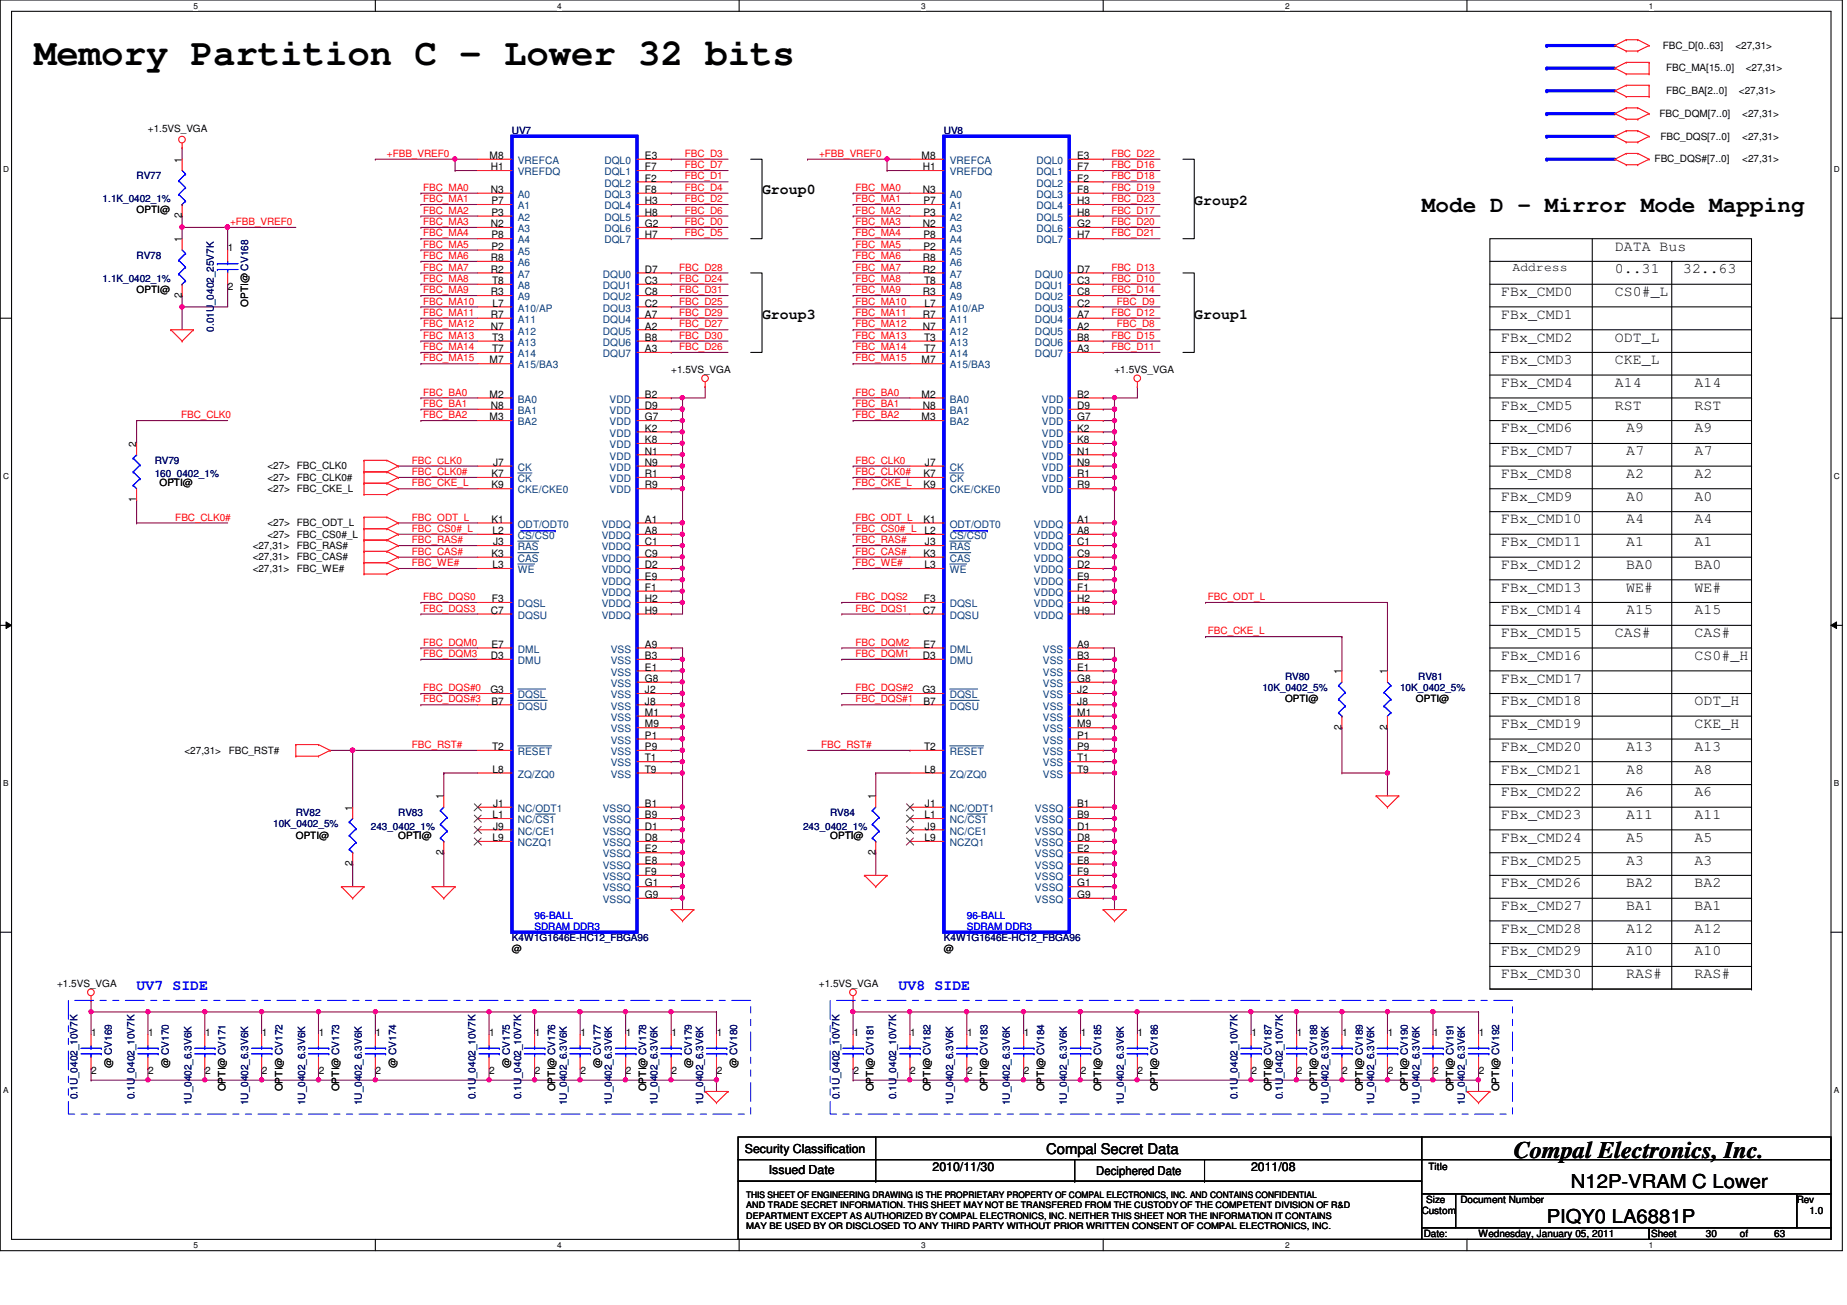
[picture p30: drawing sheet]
<svg xmlns="http://www.w3.org/2000/svg" width="297mm" height="210mm" viewBox="0 0 297 210" stroke-linecap="round" stroke-linejoin="round" font-family="sans-serif">
<defs><g id="words">
<text font-size="6" x="5.5" y="10.5">Memory Partition C - Lower 32 bits</text>
<text font-size="3.8" x="243.5" y="186.3">Compal Electronics, Inc.</text>
<text font-size="3.6" x="228.6" y="34.1">Mode D - Mirror Mode Mapping</text>
<g font-size="3.1">
<text x="252.6" y="191.1">N12P-VRAM C Lower</text>
<text x="248.7" y="196.6">PIQY0 LA6881P</text>
</g>
<g font-size="2.4">
<text x="122.6" y="31.2">Group0</text>
<text x="192.1" y="33">Group2</text>
<text x="259.7" y="40.3">DATA Bus</text>
<text x="241.4" y="47.6">FBx_CMD0</text>
<text x="259.7" y="43.9">0..31</text>
<text x="259.7" y="47.6">CS0#_L</text>
<text x="270.7" y="43.9">32..63</text>
<text x="122.6" y="51.3">Group3</text>
<text x="192.1" y="51.3">Group1</text>
<text x="241.4" y="51.3">FBx_CMD1</text>
<text x="241.4" y="54.9">FBx_CMD2</text>
<text x="241.4" y="58.6">FBx_CMD3</text>
<text x="259.7" y="58.6">CKE_L</text>
<text x="259.7" y="54.9">ODT_L</text>
<text x="241.4" y="62.2">FBx_CMD4</text>
<text x="241.4" y="65.9">FBx_CMD5</text>
<text x="259.7" y="62.2">A14</text>
<text x="259.7" y="65.9">RST</text>
<text x="272.5" y="65.9">RST</text>
<text x="272.5" y="62.2">A14</text>
<text x="241.4" y="69.6">FBx_CMD6</text>
<text x="261.5" y="69.6">A9</text>
<text x="272.5" y="69.6">A9</text>
<text x="241.4" y="73.2">FBx_CMD7</text>
<text x="241.4" y="76.9">FBx_CMD8</text>
<text x="261.5" y="73.2">A7</text>
<text x="261.5" y="76.9">A2</text>
<text x="272.5" y="76.9">A2</text>
<text x="272.5" y="73.2">A7</text>
<text x="241.4" y="80.5">FBx_CMD9</text>
<text x="261.5" y="80.5">A0</text>
<text x="272.5" y="80.5">A0</text>
<text x="241.4" y="84.2">FBx_CMD10</text>
<text x="241.4" y="87.8">FBx_CMD11</text>
<text x="261.5" y="87.8">A1</text>
<text x="261.5" y="84.2">A4</text>
<text x="272.5" y="84.2">A4</text>
<text x="272.5" y="87.8">A1</text>
<text x="241.4" y="91.5">FBx_CMD12</text>
<text x="241.4" y="95.2">FBx_CMD13</text>
<text x="261.5" y="95.2">WE#</text>
<text x="261.5" y="91.5">BA0</text>
<text x="272.5" y="91.5">BA0</text>
<text x="272.5" y="95.2">WE#</text>
<text x="241.4" y="98.8">FBx_CMD14</text>
<text x="261.5" y="98.8">A15</text>
<text x="272.5" y="98.8">A15</text>
<text x="241.4" y="102.5">FBx_CMD15</text>
<text x="241.4" y="106.1">FBx_CMD16</text>
<text x="259.7" y="102.5">CAS#</text>
<text x="272.5" y="102.5">CAS#</text>
<text x="272.5" y="106.1">CS0#_H</text>
<text x="241.4" y="109.8">FBx_CMD17</text>
<text x="241.4" y="113.5">FBx_CMD18</text>
<text x="272.5" y="113.5">ODT_H</text>
<text x="241.4" y="117.1">FBx_CMD19</text>
<text x="272.5" y="117.1">CKE_H</text>
<text x="241.4" y="120.8">FBx_CMD20</text>
<text x="241.4" y="124.4">FBx_CMD21</text>
<text x="261.5" y="124.4">A8</text>
<text x="261.5" y="120.8">A13</text>
<text x="272.5" y="120.8">A13</text>
<text x="272.5" y="124.4">A8</text>
<text x="241.4" y="128.1">FBx_CMD22</text>
<text x="241.4" y="131.7">FBx_CMD23</text>
<text x="261.5" y="131.7">A11</text>
<text x="261.5" y="128.1">A6</text>
<text x="272.5" y="128.1">A6</text>
<text x="272.5" y="131.7">A11</text>
<text x="241.4" y="135.4">FBx_CMD24</text>
<text x="261.5" y="135.4">A5</text>
<text x="272.5" y="135.4">A5</text>
<text x="241.4" y="139.1">FBx_CMD25</text>
<text x="241.4" y="142.7">FBx_CMD26</text>
<text x="261.5" y="142.7">BA2</text>
<text x="261.5" y="139.1">A3</text>
<text x="272.5" y="142.7">BA2</text>
<text x="272.5" y="139.1">A3</text>
<text x="241.4" y="146.4">FBx_CMD27</text>
<text x="261.5" y="146.4">BA1</text>
<text x="272.5" y="146.4">BA1</text>
<text x="241.4" y="153.7">FBx_CMD29</text>
<text x="241.4" y="150">FBx_CMD28</text>
<text x="261.5" y="150">A12</text>
<text x="261.5" y="153.7">A10</text>
<text x="272.5" y="150">A12</text>
<text x="272.5" y="153.7">A10</text>
<text x="241.4" y="157.4">FBx_CMD30</text>
<text x="261.5" y="157.4">RAS#</text>
<text x="272.5" y="157.4">RAS#</text>
<text x="168.3" y="185.6">Compal Secret Data</text>
</g>
<g font-size="2.4" fill="#00f">
<text x="22" y="159.2">UV7 SIDE</text>
<text x="144.5" y="159.2">UV8 SIDE</text>
</g>
<g font-size="2">
<text x="243.2" y="43.6">Address</text>
<text x="119.8" y="185.4">Security Classification</text>
<text x="123.7" y="188.9">Issued Date</text>
<text x="150" y="188.3">2010/11/30</text>
<text x="201.2" y="188.3">2011/08</text>
</g>
<text font-size="1.9" x="176.3" y="189">Deciphered Date</text>
<g font-size="1.7">
<text x="29.2" y="26.2" transform="rotate(-90 29.2 26.2)">1</text>
<text x="78.7" y="25.6">M8</text>
<text x="78.9" y="27.4">H1</text>
<text x="103.7" y="25.6">E3</text>
<text x="103.7" y="27.4">F7</text>
<text x="103.7" y="29.2">F2</text>
<text x="148.2" y="25.6">M8</text>
<text x="148.4" y="27.4">H1</text>
<text x="173.2" y="25.6">E3</text>
<text x="173.2" y="27.4">F7</text>
<text x="173.2" y="29.2">F2</text>
<text x="29.2" y="35.1" transform="rotate(-90 29.2 35.1)">2</text>
<text x="78.9" y="31">N3</text>
<text x="79" y="34.7">P3</text>
<text x="79" y="32.9">P7</text>
<text x="103.7" y="31">F8</text>
<text x="103.7" y="32.9">H3</text>
<text x="103.7" y="34.7">H8</text>
<text x="148.4" y="31">N3</text>
<text x="148.5" y="34.7">P3</text>
<text x="148.5" y="32.9">P7</text>
<text x="173.2" y="31">F8</text>
<text x="173.2" y="32.9">H3</text>
<text x="173.2" y="34.7">H8</text>
<text x="29.2" y="38.9" transform="rotate(-90 29.2 38.9)">1</text>
<text x="36.7" y="40.4">1</text>
<text x="78.9" y="36.5">N2</text>
<text x="78.9" y="42">R8</text>
<text x="79" y="38.4">P8</text>
<text x="79" y="40.2">P2</text>
<text x="103.7" y="36.5">G2</text>
<text x="103.7" y="38.4">H7</text>
<text x="148.4" y="36.5">N2</text>
<text x="148.4" y="42">R8</text>
<text x="148.5" y="38.4">P8</text>
<text x="148.5" y="40.2">P2</text>
<text x="173.2" y="36.5">G2</text>
<text x="173.2" y="38.4">H7</text>
<text x="29.2" y="47.9" transform="rotate(-90 29.2 47.9)">2</text>
<text x="36.7" y="46.7">2</text>
<text x="78.9" y="43.9">R2</text>
<text x="78.9" y="47.5">R3</text>
<text x="79.2" y="45.7">T8</text>
<text x="103.7" y="45.7">C3</text>
<text x="103.7" y="47.5">C8</text>
<text x="103.7" y="43.9">D7</text>
<text x="148.4" y="43.9">R2</text>
<text x="148.4" y="47.5">R3</text>
<text x="148.6" y="45.7">T8</text>
<text x="173.2" y="45.7">C3</text>
<text x="173.2" y="47.5">C8</text>
<text x="173.2" y="43.9">D7</text>
<text x="78.9" y="51.1">R7</text>
<text x="78.9" y="53">N7</text>
<text x="79.2" y="49.3">L7</text>
<text x="103.7" y="49.3">C2</text>
<text x="103.7" y="51.1">A7</text>
<text x="103.7" y="53">A2</text>
<text x="148.4" y="51.1">R7</text>
<text x="148.4" y="53">N7</text>
<text x="148.7" y="49.3">L7</text>
<text x="173.2" y="49.3">C2</text>
<text x="173.2" y="51.1">A7</text>
<text x="173.2" y="53">A2</text>
<text x="78.7" y="58.5">M7</text>
<text x="79.2" y="54.8">T3</text>
<text x="79.2" y="56.6">T7</text>
<text x="103.7" y="54.8">B8</text>
<text x="103.7" y="56.6">A3</text>
<text x="148.2" y="58.5">M7</text>
<text x="148.6" y="54.8">T3</text>
<text x="148.6" y="56.6">T7</text>
<text x="173.2" y="54.8">B8</text>
<text x="173.2" y="56.6">A3</text>
<text x="78.7" y="64">M2</text>
<text x="78.9" y="65.8">N8</text>
<text x="103.7" y="64">B2</text>
<text x="103.7" y="65.8">D9</text>
<text x="148.2" y="64">M2</text>
<text x="148.4" y="65.8">N8</text>
<text x="173.2" y="64">B2</text>
<text x="173.2" y="65.8">D9</text>
<text x="21.9" y="71.9" transform="rotate(-90 21.9 71.9)">2</text>
<text x="78.7" y="67.6">M3</text>
<text x="103.7" y="67.6">G7</text>
<text x="103.7" y="69.4">K2</text>
<text x="103.7" y="71.3">K8</text>
<text x="148.2" y="67.6">M3</text>
<text x="173.2" y="67.6">G7</text>
<text x="173.2" y="69.4">K2</text>
<text x="173.2" y="71.3">K8</text>
<text x="79" y="76.8">K7</text>
<text x="79.3" y="74.9">J7</text>
<text x="103.7" y="73.1">N1</text>
<text x="103.7" y="74.9">N9</text>
<text x="103.7" y="76.8">R1</text>
<text x="148.5" y="76.8">K7</text>
<text x="148.8" y="74.9">J7</text>
<text x="173.2" y="73.1">N1</text>
<text x="173.2" y="74.9">N9</text>
<text x="173.2" y="76.8">R1</text>
<text x="21.9" y="80.8" transform="rotate(-90 21.9 80.8)">1</text>
<text x="79" y="78.6">K9</text>
<text x="103.7" y="78.6">R9</text>
<text x="148.5" y="78.6">K9</text>
<text x="173.2" y="78.6">R9</text>
<text x="79" y="89.6">K3</text>
<text x="79" y="84.1">K1</text>
<text x="79.2" y="85.9">L2</text>
<text x="79.3" y="87.7">J3</text>
<text x="103.7" y="84.1">A1</text>
<text x="103.7" y="85.9">A8</text>
<text x="103.7" y="87.7">C1</text>
<text x="103.7" y="89.6">C9</text>
<text x="148.5" y="89.6">K3</text>
<text x="148.5" y="84.1">K1</text>
<text x="148.7" y="85.9">L2</text>
<text x="148.8" y="87.7">J3</text>
<text x="173.2" y="84.1">A1</text>
<text x="173.2" y="85.9">A8</text>
<text x="173.2" y="87.7">C1</text>
<text x="173.2" y="89.6">C9</text>
<text x="79.2" y="91.4">L3</text>
<text x="103.7" y="93.2">E9</text>
<text x="103.7" y="95">F1</text>
<text x="103.7" y="91.4">D2</text>
<text x="148.7" y="91.4">L3</text>
<text x="173.2" y="93.2">E9</text>
<text x="173.2" y="95">F1</text>
<text x="173.2" y="91.4">D2</text>
<text x="78.9" y="98.7">C7</text>
<text x="79.1" y="96.9">F3</text>
<text x="103.7" y="96.9">H2</text>
<text x="103.7" y="98.7">H9</text>
<text x="148.4" y="98.7">C7</text>
<text x="148.6" y="96.9">F3</text>
<text x="173.2" y="96.9">H2</text>
<text x="173.2" y="98.7">H9</text>
<text x="78.9" y="106">D3</text>
<text x="79" y="104.2">E7</text>
<text x="103.7" y="104.2">A9</text>
<text x="103.7" y="107.9">E1</text>
<text x="103.7" y="106">B3</text>
<text x="148.4" y="106">D3</text>
<text x="148.5" y="104.2">E7</text>
<text x="173.2" y="104.2">A9</text>
<text x="173.2" y="107.9">E1</text>
<text x="173.2" y="106">B3</text>
<text x="78.9" y="111.5">G3</text>
<text x="79" y="113.3">B7</text>
<text x="103.7" y="109.7">G8</text>
<text x="103.7" y="111.5">J2</text>
<text x="103.7" y="113.3">J8</text>
<text x="148.3" y="111.5">G3</text>
<text x="148.5" y="113.3">B7</text>
<text x="173.2" y="109.7">G8</text>
<text x="173.2" y="111.5">J2</text>
<text x="173.2" y="113.3">J8</text>
<text x="215.8" y="108.5" transform="rotate(-90 215.8 108.5)">1</text>
<text x="223.1" y="108.5" transform="rotate(-90 223.1 108.5)">1</text>
<text x="103.7" y="115.1">M1</text>
<text x="103.7" y="117">M9</text>
<text x="103.7" y="118.8">P1</text>
<text x="173.2" y="115.1">M1</text>
<text x="173.2" y="117">M9</text>
<text x="173.2" y="118.8">P1</text>
<text x="215.8" y="117.3" transform="rotate(-90 215.8 117.3)">2</text>
<text x="223.1" y="117.3" transform="rotate(-90 223.1 117.3)">2</text>
<text x="79.2" y="120.6">T2</text>
<text x="79.2" y="124.3">L8</text>
<text x="103.7" y="120.6">P9</text>
<text x="103.7" y="122.5">T1</text>
<text x="103.7" y="124.3">T9</text>
<text x="148.6" y="120.6">T2</text>
<text x="148.7" y="124.3">L8</text>
<text x="173.2" y="120.6">P9</text>
<text x="173.2" y="122.5">T1</text>
<text x="173.2" y="124.3">T9</text>
<text x="56.7" y="130.4" transform="rotate(-90 56.7 130.4)">1</text>
<text x="71.3" y="128.6" transform="rotate(-90 71.3 128.6)">1</text>
<text x="79.2" y="131.6">L1</text>
<text x="79.3" y="129.8">J1</text>
<text x="103.7" y="129.8">B1</text>
<text x="103.7" y="131.6">B9</text>
<text x="140.8" y="128.6" transform="rotate(-90 140.8 128.6)">1</text>
<text x="148.7" y="131.6">L1</text>
<text x="148.8" y="129.8">J1</text>
<text x="173.2" y="129.8">B1</text>
<text x="173.2" y="131.6">B9</text>
<text x="71.3" y="137.5" transform="rotate(-90 71.3 137.5)">2</text>
<text x="79.2" y="135.3">L9</text>
<text x="79.3" y="133.4">J9</text>
<text x="103.7" y="133.4">D1</text>
<text x="103.7" y="135.3">D8</text>
<text x="103.7" y="137.1">E2</text>
<text x="140.8" y="137.5" transform="rotate(-90 140.8 137.5)">2</text>
<text x="148.7" y="135.3">L9</text>
<text x="148.8" y="133.4">J9</text>
<text x="173.2" y="133.4">D1</text>
<text x="173.2" y="135.3">D8</text>
<text x="173.2" y="137.1">E2</text>
<text x="56.7" y="139.3" transform="rotate(-90 56.7 139.3)">2</text>
<text x="103.7" y="138.9">E8</text>
<text x="103.7" y="140.8">F9</text>
<text x="103.7" y="142.6">G1</text>
<text x="173.2" y="138.9">E8</text>
<text x="173.2" y="140.8">F9</text>
<text x="173.2" y="142.6">G1</text>
<text x="103.7" y="144.4">G9</text>
<text x="173.2" y="144.4">G9</text>
<text x="14.7" y="166.6">1</text>
<text x="23.8" y="166.6">1</text>
<text x="33" y="166.6">1</text>
<text x="42.1" y="166.6">1</text>
<text x="51.3" y="166.6">1</text>
<text x="60.4" y="166.6">1</text>
<text x="78.7" y="166.6">1</text>
<text x="86" y="166.6">1</text>
<text x="93.3" y="166.6">1</text>
<text x="100.7" y="166.6">1</text>
<text x="108" y="166.6">1</text>
<text x="115.3" y="166.6">1</text>
<text x="137.2" y="166.6">1</text>
<text x="146.4" y="166.6">1</text>
<text x="155.5" y="166.6">1</text>
<text x="164.7" y="166.6">1</text>
<text x="173.8" y="166.6">1</text>
<text x="183" y="166.6">1</text>
<text x="201.2" y="166.6">1</text>
<text x="208.6" y="166.6">1</text>
<text x="215.9" y="166.6">1</text>
<text x="223.2" y="166.6">1</text>
<text x="230.5" y="166.6">1</text>
<text x="237.8" y="166.6">1</text>
<text x="14.7" y="172.8">2</text>
<text x="23.8" y="172.8">2</text>
<text x="33" y="172.8">2</text>
<text x="42.1" y="172.8">2</text>
<text x="51.3" y="172.8">2</text>
<text x="60.4" y="172.8">2</text>
<text x="78.7" y="172.8">2</text>
<text x="86" y="172.8">2</text>
<text x="93.3" y="172.8">2</text>
<text x="100.7" y="172.8">2</text>
<text x="108" y="172.8">2</text>
<text x="115.3" y="172.8">2</text>
<text x="137.2" y="172.8">2</text>
<text x="146.4" y="172.8">2</text>
<text x="155.5" y="172.8">2</text>
<text x="164.7" y="172.8">2</text>
<text x="173.8" y="172.8">2</text>
<text x="183" y="172.8">2</text>
<text x="201.2" y="172.8">2</text>
<text x="208.6" y="172.8">2</text>
<text x="215.9" y="172.8">2</text>
<text x="223.2" y="172.8">2</text>
<text x="230.5" y="172.8">2</text>
<text x="237.8" y="172.8">2</text>
</g>
<g font-size="1.7" fill="#004080">
<text x="83.3" y="26.4">VREFCA</text>
<text x="83.3" y="28.2">VREFDQ</text>
<text x="97.2" y="26.4">DQL0</text>
<text x="97.2" y="28.2">DQL1</text>
<text x="152.7" y="26.4">VREFCA</text>
<text x="152.7" y="28.2">VREFDQ</text>
<text x="166.7" y="26.4">DQL0</text>
<text x="166.7" y="28.2">DQL1</text>
<text x="83.3" y="35.5">A2</text>
<text x="83.3" y="31.8">A0</text>
<text x="83.3" y="33.7">A1</text>
<text x="97.2" y="30">DQL2</text>
<text x="97.2" y="31.8">DQL3</text>
<text x="97.2" y="33.7">DQL4</text>
<text x="97.2" y="35.5">DQL5</text>
<text x="152.7" y="35.5">A2</text>
<text x="152.7" y="31.8">A0</text>
<text x="152.7" y="33.7">A1</text>
<text x="166.7" y="30">DQL2</text>
<text x="166.7" y="31.8">DQL3</text>
<text x="166.7" y="33.7">DQL4</text>
<text x="166.7" y="35.5">DQL5</text>
<text x="83.3" y="37.3">A3</text>
<text x="83.3" y="39.2">A4</text>
<text x="83.3" y="41">A5</text>
<text x="97.2" y="37.3">DQL6</text>
<text x="97.2" y="39.2">DQL7</text>
<text x="152.7" y="37.3">A3</text>
<text x="152.7" y="39.2">A4</text>
<text x="152.7" y="41">A5</text>
<text x="166.7" y="37.3">DQL6</text>
<text x="166.7" y="39.2">DQL7</text>
<text x="83.3" y="42.8">A6</text>
<text x="83.3" y="44.7">A7</text>
<text x="83.3" y="46.5">A8</text>
<text x="96.9" y="46.5">DQU1</text>
<text x="96.9" y="44.7">DQU0</text>
<text x="152.7" y="42.8">A6</text>
<text x="152.7" y="44.7">A7</text>
<text x="152.7" y="46.5">A8</text>
<text x="166.5" y="46.5">DQU1</text>
<text x="166.5" y="44.7">DQU0</text>
<text x="83.3" y="48.3">A9</text>
<text x="83.3" y="50.1">A10/AP</text>
<text x="83.3" y="51.9">A11</text>
<text x="83.3" y="53.8">A12</text>
<text x="96.9" y="48.3">DQU2</text>
<text x="96.9" y="50.1">DQU3</text>
<text x="96.9" y="51.9">DQU4</text>
<text x="96.9" y="53.8">DQU5</text>
<text x="152.7" y="48.3">A9</text>
<text x="152.7" y="50.1">A10/AP</text>
<text x="152.7" y="51.9">A11</text>
<text x="152.7" y="53.8">A12</text>
<text x="166.5" y="48.3">DQU2</text>
<text x="166.5" y="50.1">DQU3</text>
<text x="166.5" y="51.9">DQU4</text>
<text x="166.5" y="53.8">DQU5</text>
<text x="83.3" y="55.6">A13</text>
<text x="83.3" y="57.4">A14</text>
<text x="83.3" y="59.3">A15/BA3</text>
<text x="96.9" y="55.6">DQU6</text>
<text x="96.9" y="57.4">DQU7</text>
<text x="152.7" y="55.6">A13</text>
<text x="152.7" y="57.4">A14</text>
<text x="152.7" y="59.3">A15/BA3</text>
<text x="166.5" y="55.6">DQU6</text>
<text x="166.5" y="57.4">DQU7</text>
<text x="83.3" y="64.8">BA0</text>
<text x="98" y="64.8">VDD</text>
<text x="152.7" y="64.8">BA0</text>
<text x="167.6" y="64.8">VDD</text>
<text x="83.3" y="66.6">BA1</text>
<text x="83.3" y="68.4">BA2</text>
<text x="98" y="66.6">VDD</text>
<text x="98" y="68.4">VDD</text>
<text x="98" y="70.2">VDD</text>
<text x="152.7" y="66.6">BA1</text>
<text x="152.7" y="68.4">BA2</text>
<text x="167.6" y="66.6">VDD</text>
<text x="167.6" y="68.4">VDD</text>
<text x="167.6" y="70.2">VDD</text>
<text x="83.3" y="75.7">CK</text>
<text x="83.3" y="77.6">CK</text>
<text x="98" y="72.1">VDD</text>
<text x="98" y="73.9">VDD</text>
<text x="98" y="75.7">VDD</text>
<text x="98" y="77.6">VDD</text>
<text x="152.7" y="75.7">CK</text>
<text x="152.7" y="77.6">CK</text>
<text x="167.6" y="72.1">VDD</text>
<text x="167.6" y="73.9">VDD</text>
<text x="167.6" y="75.7">VDD</text>
<text x="167.6" y="77.6">VDD</text>
<text x="83.3" y="79.4">CKE/CKE0</text>
<text x="98" y="79.4">VDD</text>
<text x="152.7" y="79.4">CKE/CKE0</text>
<text x="167.6" y="79.4">VDD</text>
<text x="83.3" y="88.5">RAS</text>
<text x="83.3" y="86.7">CS/CS0</text>
<text x="83.3" y="84.9">ODT/ODT0</text>
<text x="96.8" y="84.9">VDDQ</text>
<text x="96.8" y="86.7">VDDQ</text>
<text x="96.8" y="88.5">VDDQ</text>
<text x="152.7" y="88.5">RAS</text>
<text x="152.7" y="86.7">CS/CS0</text>
<text x="152.7" y="84.9">ODT/ODT0</text>
<text x="166.3" y="84.9">VDDQ</text>
<text x="166.3" y="86.7">VDDQ</text>
<text x="166.3" y="88.5">VDDQ</text>
<text x="83.3" y="92.2">WE</text>
<text x="83.3" y="90.4">CAS</text>
<text x="96.8" y="90.4">VDDQ</text>
<text x="96.8" y="94">VDDQ</text>
<text x="96.8" y="95.8">VDDQ</text>
<text x="96.8" y="92.2">VDDQ</text>
<text x="152.7" y="92.2">WE</text>
<text x="152.7" y="90.4">CAS</text>
<text x="166.3" y="90.4">VDDQ</text>
<text x="166.3" y="94">VDDQ</text>
<text x="166.3" y="95.8">VDDQ</text>
<text x="166.3" y="92.2">VDDQ</text>
<text x="83.3" y="97.7">DQSL</text>
<text x="83.3" y="99.5">DQSU</text>
<text x="96.8" y="97.7">VDDQ</text>
<text x="96.8" y="99.5">VDDQ</text>
<text x="152.7" y="97.7">DQSL</text>
<text x="152.7" y="99.5">DQSU</text>
<text x="166.3" y="97.7">VDDQ</text>
<text x="166.3" y="99.5">VDDQ</text>
<text x="83.3" y="106.8">DMU</text>
<text x="83.3" y="105">DML</text>
<text x="98.2" y="105">VSS</text>
<text x="98.2" y="106.8">VSS</text>
<text x="152.7" y="106.8">DMU</text>
<text x="152.7" y="105">DML</text>
<text x="167.7" y="105">VSS</text>
<text x="167.7" y="106.8">VSS</text>
<text x="83.3" y="112.3">DQSL</text>
<text x="98.2" y="108.7">VSS</text>
<text x="98.2" y="110.5">VSS</text>
<text x="98.2" y="112.3">VSS</text>
<text x="152.7" y="112.3">DQSL</text>
<text x="167.7" y="108.7">VSS</text>
<text x="167.7" y="110.5">VSS</text>
<text x="167.7" y="112.3">VSS</text>
<text x="83.3" y="114.1">DQSU</text>
<text x="98.2" y="114.1">VSS</text>
<text x="98.2" y="116">VSS</text>
<text x="98.2" y="117.8">VSS</text>
<text x="98.2" y="119.6">VSS</text>
<text x="152.7" y="114.1">DQSU</text>
<text x="167.7" y="114.1">VSS</text>
<text x="167.7" y="116">VSS</text>
<text x="167.7" y="117.8">VSS</text>
<text x="167.7" y="119.6">VSS</text>
<text x="83.3" y="125.1">ZQ/ZQ0</text>
<text x="83.3" y="121.5">RESET</text>
<text x="98.2" y="121.5">VSS</text>
<text x="98.2" y="123.3">VSS</text>
<text x="98.2" y="125.1">VSS</text>
<text x="152.7" y="125.1">ZQ/ZQ0</text>
<text x="152.7" y="121.5">RESET</text>
<text x="167.7" y="121.5">VSS</text>
<text x="167.7" y="123.3">VSS</text>
<text x="167.7" y="125.1">VSS</text>
<text x="83.3" y="130.6">NC/ODT1</text>
<text x="96.9" y="130.6">VSSQ</text>
<text x="152.7" y="130.6">NC/ODT1</text>
<text x="166.5" y="130.6">VSSQ</text>
<text x="83.3" y="132.4">NC/CS1</text>
<text x="83.3" y="134.2">NC/CE1</text>
<text x="83.3" y="136.1">NCZQ1</text>
<text x="96.9" y="134.2">VSSQ</text>
<text x="96.9" y="132.4">VSSQ</text>
<text x="96.9" y="136.1">VSSQ</text>
<text x="96.9" y="137.9">VSSQ</text>
<text x="152.7" y="132.4">NC/CS1</text>
<text x="152.7" y="134.2">NC/CE1</text>
<text x="152.7" y="136.1">NCZQ1</text>
<text x="166.5" y="134.2">VSSQ</text>
<text x="166.5" y="132.4">VSSQ</text>
<text x="166.5" y="136.1">VSSQ</text>
<text x="166.5" y="137.9">VSSQ</text>
<text x="96.9" y="139.7">VSSQ</text>
<text x="96.9" y="141.6">VSSQ</text>
<text x="96.9" y="143.4">VSSQ</text>
<text x="166.5" y="139.7">VSSQ</text>
<text x="166.5" y="141.6">VSSQ</text>
<text x="166.5" y="143.4">VSSQ</text>
<text x="96.9" y="145.2">VSSQ</text>
<text x="166.5" y="145.2">VSSQ</text>
</g>
<g font-size="1.6">
<text x="267.4" y="7.8">FBC_D[0..63]</text>
<text x="268" y="11.5">FBC_MA[15..0]</text>
<text x="279.1" y="7.8">&lt;27,31&gt;</text>
<text x="280.8" y="11.5">&lt;27,31&gt;</text>
<text x="268" y="15.2">FBC_BA[2..0]</text>
<text x="279.7" y="15.2">&lt;27,31&gt;</text>
<text x="23.8" y="21.2">+1.5VS_VGA</text>
<text x="266.9" y="18.8">FBC_DQM[7..0]</text>
<text x="267" y="22.5">FBC_DQS[7..0]</text>
<text x="280.2" y="18.8">&lt;27,31&gt;</text>
<text x="280.2" y="22.5">&lt;27,31&gt;</text>
<text x="266.1" y="26.1">FBC_DQS#[7..0]</text>
<text x="280.2" y="26.1">&lt;27,31&gt;</text>
<text x="22" y="34.3">OPTI@</text>
<text x="22" y="47.2">OPTI@</text>
<text x="39.9" y="49.4" transform="rotate(-90 39.9 49.4)">OPTI@ CV168</text>
<text x="107.9" y="59.9">+1.5VS_VGA</text>
<text x="179.2" y="59.9">+1.5VS_VGA</text>
<text x="43" y="77.3">&lt;27&gt; FBC_CLK0#</text>
<text x="43" y="75.5">&lt;27&gt; FBC_CLK0</text>
<text x="25.7" y="78.2">OPTI@</text>
<text x="43" y="79.2">&lt;27&gt; FBC_CKE_L</text>
<text x="40.6" y="88.3">&lt;27,31&gt;</text>
<text x="43" y="84.6">&lt;27&gt; FBC_ODT_L</text>
<text x="43" y="86.5">&lt;27&gt; FBC_CS0#_L</text>
<text x="47.7" y="88.3">FBC_RAS#</text>
<text x="40.6" y="90.1">&lt;27,31&gt;</text>
<text x="40.6" y="91.9">&lt;27,31&gt;</text>
<text x="47.7" y="90.1">FBC_CAS#</text>
<text x="47.7" y="91.9">FBC_WE#</text>
<text x="206.7" y="113">OPTI@</text>
<text x="227.7" y="113">OPTI@</text>
<text x="29.7" y="121.2">&lt;27,31&gt;</text>
<text x="36.8" y="121.2">FBC_RST#</text>
<text x="47.6" y="134.9">OPTI@</text>
<text x="64" y="134.9">OPTI@</text>
<text x="133.5" y="134.9">OPTI@</text>
<text x="82.3" y="153.2">@</text>
<text x="151.8" y="153.2">@</text>
<text x="9.2" y="158.7">+1.5VS_VGA</text>
<text x="131.7" y="158.7">+1.5VS_VGA</text>
<text x="18" y="171.7" transform="rotate(-90 18 171.7)">@ CV169</text>
<text x="27.1" y="171.7" transform="rotate(-90 27.1 171.7)">@ CV170</text>
<text x="63.7" y="171.7" transform="rotate(-90 63.7 171.7)">@ CV174</text>
<text x="82" y="171.7" transform="rotate(-90 82 171.7)">@ CV175</text>
<text x="96.6" y="171.7" transform="rotate(-90 96.6 171.7)">@ CV177</text>
<text x="111.2" y="171.7" transform="rotate(-90 111.2 171.7)">@ CV179</text>
<text x="118.6" y="171.7" transform="rotate(-90 118.6 171.7)">@ CV180</text>
<text x="36.3" y="175.6" transform="rotate(-90 36.3 175.6)">OPTI@ CV171</text>
<text x="45.4" y="175.6" transform="rotate(-90 45.4 175.6)">OPTI@ CV172</text>
<text x="54.6" y="175.6" transform="rotate(-90 54.6 175.6)">OPTI@ CV173</text>
<text x="89.3" y="175.6" transform="rotate(-90 89.3 175.6)">OPTI@ CV176</text>
<text x="103.9" y="175.6" transform="rotate(-90 103.9 175.6)">OPTI@ CV178</text>
<text x="140.5" y="175.6" transform="rotate(-90 140.5 175.6)">OPTI@ CV181</text>
<text x="149.6" y="175.6" transform="rotate(-90 149.6 175.6)">OPTI@ CV182</text>
<text x="158.8" y="175.6" transform="rotate(-90 158.8 175.6)">OPTI@ CV183</text>
<text x="167.9" y="175.6" transform="rotate(-90 167.9 175.6)">OPTI@ CV184</text>
<text x="177.1" y="175.6" transform="rotate(-90 177.1 175.6)">OPTI@ CV185</text>
<text x="186.2" y="175.6" transform="rotate(-90 186.2 175.6)">OPTI@ CV186</text>
<text x="204.5" y="175.6" transform="rotate(-90 204.5 175.6)">OPTI@ CV187</text>
<text x="211.8" y="175.6" transform="rotate(-90 211.8 175.6)">OPTI@ CV188</text>
<text x="219.2" y="175.6" transform="rotate(-90 219.2 175.6)">OPTI@ CV189</text>
<text x="226.4" y="175.6" transform="rotate(-90 226.4 175.6)">OPTI@ CV190</text>
<text x="233.8" y="175.6" transform="rotate(-90 233.8 175.6)">OPTI@ CV191</text>
<text x="241.1" y="175.6" transform="rotate(-90 241.1 175.6)">OPTI@ CV192</text>
<text x="229.7" y="188.2">Title</text>
<text x="228.6" y="195.3">Custom</text>
<text x="229.4" y="193.5">Size</text>
<text x="234.9" y="193.5">Document Number</text>
<text x="289" y="193.5">Rev</text>
<text x="291" y="195.3">1.0</text>
<text x="229" y="198.9">Date:</text>
<text x="237.8" y="198.9">Wednesday, January 05, 2011</text>
<text x="265.6" y="198.9">Sheet</text>
<text x="274.4" y="198.9">30</text>
<text x="279.8" y="198.9">of</text>
<text x="285.3" y="198.9">63</text>
</g>
<g font-size="1.6" fill="#000080">
<text x="82.3" y="21.5">UV7</text>
<text x="151.8" y="21.5">UV8</text>
<text x="22" y="28.9">RV77</text>
<text x="16.5" y="32.5">1.1K_0402_1%</text>
<text x="22" y="41.7">RV78</text>
<text x="16.5" y="45.3">1.1K_0402_1%</text>
<text x="34.4" y="53.4" transform="rotate(-90 34.4 53.4)">0.01U_0402_25V7K</text>
<text x="24.9" y="74.6">RV79</text>
<text x="24.9" y="76.8">160_0402_1%</text>
<text x="203" y="111.2">10K_0402_5%</text>
<text x="206.7" y="109.3">RV80</text>
<text x="225.2" y="111.2">10K_0402_5%</text>
<text x="228.1" y="109.3">RV81</text>
<text x="47.6" y="131.3">RV82</text>
<text x="64" y="131.3">RV83</text>
<text x="133.5" y="131.3">RV84</text>
<text x="43.9" y="133.1">10K_0402_5%</text>
<text x="59.6" y="133.5">243_0402_1%</text>
<text x="129.2" y="133.5">243_0402_1%</text>
<text x="82.3" y="151.4">K4W1G1646E-HC12_FBGA96</text>
<text x="151.8" y="151.4">K4W1G1646E-HC12_FBGA96</text>
<text x="12.5" y="176.8" transform="rotate(-90 12.5 176.8)">0.1U_0402_10V7K</text>
<text x="21.6" y="176.8" transform="rotate(-90 21.6 176.8)">0.1U_0402_10V7K</text>
<text x="30.8" y="177.8" transform="rotate(-90 30.8 177.8)">1U_0402_6.3V6K</text>
<text x="39.9" y="177.8" transform="rotate(-90 39.9 177.8)">1U_0402_6.3V6K</text>
<text x="49.1" y="177.8" transform="rotate(-90 49.1 177.8)">1U_0402_6.3V6K</text>
<text x="58.2" y="177.8" transform="rotate(-90 58.2 177.8)">1U_0402_6.3V6K</text>
<text x="76.5" y="176.8" transform="rotate(-90 76.5 176.8)">0.1U_0402_10V7K</text>
<text x="83.8" y="176.8" transform="rotate(-90 83.8 176.8)">0.1U_0402_10V7K</text>
<text x="91.1" y="177.8" transform="rotate(-90 91.1 177.8)">1U_0402_6.3V6K</text>
<text x="98.4" y="177.8" transform="rotate(-90 98.4 177.8)">1U_0402_6.3V6K</text>
<text x="105.7" y="177.8" transform="rotate(-90 105.7 177.8)">1U_0402_6.3V6K</text>
<text x="113.1" y="177.8" transform="rotate(-90 113.1 177.8)">1U_0402_6.3V6K</text>
<text x="135" y="176.8" transform="rotate(-90 135 176.8)">0.1U_0402_10V7K</text>
<text x="144.1" y="176.8" transform="rotate(-90 144.1 176.8)">0.1U_0402_10V7K</text>
<text x="153.3" y="177.8" transform="rotate(-90 153.3 177.8)">1U_0402_6.3V6K</text>
<text x="162.4" y="177.8" transform="rotate(-90 162.4 177.8)">1U_0402_6.3V6K</text>
<text x="171.6" y="177.8" transform="rotate(-90 171.6 177.8)">1U_0402_6.3V6K</text>
<text x="180.7" y="177.8" transform="rotate(-90 180.7 177.8)">1U_0402_6.3V6K</text>
<text x="199" y="176.8" transform="rotate(-90 199 176.8)">0.1U_0402_10V7K</text>
<text x="206.3" y="176.8" transform="rotate(-90 206.3 176.8)">0.1U_0402_10V7K</text>
<text x="213.7" y="177.8" transform="rotate(-90 213.7 177.8)">1U_0402_6.3V6K</text>
<text x="221" y="177.8" transform="rotate(-90 221 177.8)">1U_0402_6.3V6K</text>
<text x="228.3" y="177.8" transform="rotate(-90 228.3 177.8)">1U_0402_6.3V6K</text>
<text x="235.6" y="177.8" transform="rotate(-90 235.6 177.8)">1U_0402_6.3V6K</text>
</g>
<g font-size="1.6" fill="#f00">
<text x="62.2" y="25.2">+FBB_VREF0</text>
<text x="110.1" y="27.1">FBC_D7</text>
<text x="110.1" y="25.2">FBC_D3</text>
<text x="110.1" y="28.9">FBC_D1</text>
<text x="131.7" y="25.2">+FBB_VREF0</text>
<text x="178.7" y="28.9">FBC_D18</text>
<text x="178.7" y="27.1">FBC_D16</text>
<text x="178.7" y="25.2">FBC_D22</text>
<text x="68.1" y="30.7">FBC_MA0</text>
<text x="68.1" y="32.5">FBC_MA1</text>
<text x="68.1" y="34.4">FBC_MA2</text>
<text x="110.1" y="32.5">FBC_D2</text>
<text x="110.1" y="30.7">FBC_D4</text>
<text x="110.1" y="34.4">FBC_D6</text>
<text x="137.6" y="30.7">FBC_MA0</text>
<text x="137.6" y="32.5">FBC_MA1</text>
<text x="137.6" y="34.4">FBC_MA2</text>
<text x="178.7" y="30.7">FBC_D19</text>
<text x="178.7" y="32.5">FBC_D23</text>
<text x="178.7" y="34.4">FBC_D17</text>
<text x="37" y="36.2">+FBB_VREF0</text>
<text x="68.1" y="38">FBC_MA4</text>
<text x="68.1" y="39.8">FBC_MA5</text>
<text x="68.1" y="41.7">FBC_MA6</text>
<text x="68.1" y="36.2">FBC_MA3</text>
<text x="110.1" y="38">FBC_D5</text>
<text x="110.1" y="36.2">FBC_D0</text>
<text x="137.6" y="38">FBC_MA4</text>
<text x="137.6" y="39.8">FBC_MA5</text>
<text x="137.6" y="41.7">FBC_MA6</text>
<text x="137.6" y="36.2">FBC_MA3</text>
<text x="178.7" y="36.2">FBC_D20</text>
<text x="178.7" y="38">FBC_D21</text>
<text x="68.1" y="47.2">FBC_MA9</text>
<text x="68.1" y="43.5">FBC_MA7</text>
<text x="68.1" y="45.3">FBC_MA8</text>
<text x="109.2" y="45.3">FBC_D24</text>
<text x="109.2" y="47.2">FBC_D31</text>
<text x="109.2" y="43.5">FBC_D28</text>
<text x="137.6" y="47.2">FBC_MA9</text>
<text x="137.6" y="43.5">FBC_MA7</text>
<text x="137.6" y="45.3">FBC_MA8</text>
<text x="178.7" y="47.2">FBC_D14</text>
<text x="178.7" y="43.5">FBC_D13</text>
<text x="178.7" y="45.3">FBC_D10</text>
<text x="68.1" y="52.7">FBC_MA12</text>
<text x="68.1" y="50.8">FBC_MA11</text>
<text x="68.1" y="49">FBC_MA10</text>
<text x="109.2" y="50.8">FBC_D29</text>
<text x="109.2" y="49">FBC_D25</text>
<text x="109.2" y="52.7">FBC_D27</text>
<text x="137.6" y="49">FBC_MA10</text>
<text x="137.6" y="50.8">FBC_MA11</text>
<text x="137.6" y="52.7">FBC_MA12</text>
<text x="178.7" y="50.8">FBC_D12</text>
<text x="179.6" y="49">FBC_D9</text>
<text x="179.6" y="52.7">FBC_D8</text>
<text x="68.1" y="58.1">FBC_MA15</text>
<text x="68.1" y="56.3">FBC_MA14</text>
<text x="68.1" y="54.5">FBC_MA13</text>
<text x="109.2" y="56.3">FBC_D26</text>
<text x="109.2" y="54.5">FBC_D30</text>
<text x="137.6" y="58.1">FBC_MA15</text>
<text x="137.6" y="54.5">FBC_MA13</text>
<text x="137.6" y="56.3">FBC_MA14</text>
<text x="178.7" y="56.3">FBC_D11</text>
<text x="178.7" y="54.5">FBC_D15</text>
<text x="68.1" y="63.6">FBC_BA0</text>
<text x="68.1" y="65.4">FBC_BA1</text>
<text x="137.6" y="63.6">FBC_BA0</text>
<text x="137.6" y="65.4">FBC_BA1</text>
<text x="29.1" y="67.3">FBC_CLK0</text>
<text x="68.1" y="67.3">FBC_BA2</text>
<text x="137.6" y="67.3">FBC_BA2</text>
<text x="66.2" y="74.6">FBC_CLK0</text>
<text x="66.2" y="76.4">FBC_CLK0#</text>
<text x="137.6" y="74.6">FBC_CLK0</text>
<text x="137.6" y="76.4">FBC_CLK0#</text>
<text x="28.2" y="83.7">FBC_CLK0#</text>
<text x="66.2" y="83.7">FBC_ODT_L</text>
<text x="66.2" y="78.2">FBC_CKE_L</text>
<text x="137.6" y="78.2">FBC_CKE_L</text>
<text x="137.6" y="83.7">FBC_ODT_L</text>
<text x="66.2" y="85.6">FBC_CS0#_L</text>
<text x="66.2" y="89.2">FBC_CAS#</text>
<text x="66.2" y="87.4">FBC_RAS#</text>
<text x="137.6" y="89.2">FBC_CAS#</text>
<text x="137.6" y="85.6">FBC_CS0#_L</text>
<text x="137.6" y="87.4">FBC_RAS#</text>
<text x="66.2" y="91.1">FBC_WE#</text>
<text x="137.6" y="91.1">FBC_WE#</text>
<text x="68.1" y="96.5">FBC_DQS0</text>
<text x="68.1" y="98.4">FBC_DQS3</text>
<text x="137.6" y="98.4">FBC_DQS1</text>
<text x="137.6" y="96.5">FBC_DQS2</text>
<text x="194.3" y="96.5">FBC_ODT_L</text>
<text x="68.1" y="103.8">FBC_DQM0</text>
<text x="68.1" y="105.7">FBC_DQM3</text>
<text x="137.6" y="103.8">FBC_DQM2</text>
<text x="137.6" y="105.7">FBC_DQM1</text>
<text x="194.3" y="102">FBC_CKE_L</text>
<text x="68.1" y="111.2">FBC_DQS#0</text>
<text x="68.1" y="113">FBC_DQS#3</text>
<text x="137.6" y="113">FBC_DQS#1</text>
<text x="137.6" y="111.2">FBC_DQS#2</text>
<text x="66.2" y="120.3">FBC_RST#</text>
<text x="132.1" y="120.3">FBC_RST#</text>
</g>
<g font-size="1.6" fill="#00f">
<text x="86" y="147.7">96-BALL</text>
<text x="86" y="149.6">SDRAM DDR3</text>
<text x="155.5" y="147.7">96-BALL</text>
<text x="155.5" y="149.6">SDRAM DDR3</text>
</g>
<g font-size="1.4">
<text x="120" y="192.7">THIS SHEET OF ENGINEERING DRAWING IS THE PROPRIETARY PROPERTY OF COMPAL ELECTRONICS, INC. AND CONTAINS CONFIDENTIAL</text>
<text x="120" y="194.4">AND TRADE SECRET INFORMATION. THIS SHEET MAY NOT BE TRANSFERED FROM THE CUSTODY OF THE COMPETENT DIVISION OF R&amp;D</text>
<text x="120" y="196">DEPARTMENT EXCEPT AS AUTHORIZED BY COMPAL ELECTRONICS, INC. NEITHER THIS SHEET NOR THE INFORMATION IT CONTAINS</text>
<text x="120" y="197.7">MAY BE USED BY OR DISCLOSED TO ANY THIRD PARTY WITHOUT PRIOR WRITTEN CONSENT OF COMPAL ELECTRONICS, INC.</text>
</g>
<g font-size="1.3">
<text x="31.1" y="1.4">5</text>
<text x="89.6" y="1.4">4</text>
<text x="148.1" y="1.4">3</text>
<text x="206.7" y="1.4">2</text>
<text x="265.2" y="1.4">1</text>
<text x=".5" y="27.7">D</text>
<text x="294.9" y="27.7">D</text>
<text x=".5" y="77">C</text>
<text x="294.9" y="77">C</text>
<text x=".5" y="126.4">B</text>
<text x="294.9" y="126.4">B</text>
<text x=".5" y="175.8">A</text>
<text x="294.9" y="175.8">A</text>
<text x="31.1" y="200.7">5</text>
<text x="89.6" y="200.7">4</text>
<text x="148.1" y="200.7">3</text>
<text x="206.7" y="200.7">2</text>
<text x="265.2" y="200.7">1</text>
</g>
</g></defs>
<path d="M0 0h296.3v201.2h-296.3zM1.9 1.8h292.6v197.5h-292.6z" fill="none" stroke="#000" stroke-width=".17"/>
<g fill="#fff">
<path d="M31.1 .2h.7v1.5h-.7z"/>
<path d="M31.1 199.6h.7v1.4h-.7z"/>
</g>
<path d="M60.4 0v1.8M60.4 199.3v1.9" fill="none" stroke="#000" stroke-width=".17"/>
<g fill="#fff">
<path d="M89.6 .2h.7v1.5h-.7z"/>
<path d="M89.6 199.6h.7v1.4h-.7z"/>
</g>
<path d="M118.9 0v1.8M118.9 199.3v1.9" fill="none" stroke="#000" stroke-width=".17"/>
<g fill="#fff">
<path d="M148.1 .2h.7v1.5h-.7z"/>
<path d="M148.1 199.6h.7v1.4h-.7z"/>
</g>
<path d="M177.4 0v1.8M177.4 199.3v1.9" fill="none" stroke="#000" stroke-width=".17"/>
<g fill="#fff">
<path d="M206.7 .2h.7v1.5h-.7z"/>
<path d="M206.7 199.6h.7v1.4h-.7z"/>
</g>
<path d="M235.9 0v1.8M235.9 199.3v1.9" fill="none" stroke="#000" stroke-width=".17"/>
<g fill="#fff">
<path d="M265.2 .2h.7v1.5h-.7z"/>
<path d="M265.2 199.6h.7v1.4h-.7z"/>
<path d="M.5 26.5h.9v1.5h-.9z"/>
<path d="M294.9 26.5h1v1.5h-1z"/>
<path d="M.5 75.9h.9v1.4h-.9z"/>
<path d="M294.9 75.9h1v1.4h-1z"/>
</g>
<path d="M0 51.2h1.9M294.5 51.2h1.8" fill="none" stroke="#000" stroke-width=".17"/>
<g fill="#fff">
<path d="M.5 125.3h.9v1.4h-.9z"/>
<path d="M294.9 125.3h.9v1.4h-.9z"/>
</g>
<path d="M0 100.6h1.9M294.5 100.6h1.8" fill="none" stroke="#000" stroke-width=".17"/>
<path d="M1 100l.9 .6-.9 .5zM294.5 100.6l.9-.6v1.1z" fill="#000"/>
<path d="M1 100l.9 .6-.9 .5zM294.5 100.6l.9-.6v1.1z" fill="none" stroke="#000" stroke-width=".16"/>
<g fill="#fff">
<path d="M.5 174.6h.8v1.5h-.8z"/>
<path d="M294.9 174.6h.8v1.5h-.8z"/>
</g>
<path d="M0 149.9h1.9M294.5 149.9h1.8" fill="none" stroke="#000" stroke-width=".17"/>
<path d="M113.4 62.2h.1M113.4 62.2v1.8M107.9 122.5h.1M107.9 120.7h.1M107.9 122.5h1.9M107.9 120.7h1.9M109.8 122.5h.1M109.8 122.5v1.8" fill="none" stroke="#800040" stroke-width=".17"/>
<circle cx="109.7" cy="124.3" r=".34" fill="#f0f"/>
<circle cx="109.7" cy="124.3" r=".34" fill="none" stroke="#f0f" stroke-width=".17"/>
<circle cx="109.7" cy="122.5" r=".34" fill="#f0f"/>
<circle cx="109.7" cy="122.5" r=".34" fill="none" stroke="#f0f" stroke-width=".17"/>
<path d="M109.8 76.8h.1M109.8 76.8v1.8" fill="none" stroke="#800040" stroke-width=".17"/>
<circle cx="109.7" cy="78.6" r=".34" fill="#f0f"/>
<circle cx="109.7" cy="78.6" r=".34" fill="none" stroke="#f0f" stroke-width=".17"/>
<circle cx="109.7" cy="76.8" r=".34" fill="#f0f"/>
<circle cx="109.7" cy="76.8" r=".34" fill="none" stroke="#f0f" stroke-width=".17"/>
<path d="M109.8 120.7h.1M109.8 120.7v1.8" fill="none" stroke="#800040" stroke-width=".17"/>
<circle cx="109.7" cy="120.7" r=".35" fill="#f0f"/>
<circle cx="109.7" cy="120.7" r=".35" fill="none" stroke="#f0f" stroke-width=".17"/>
<path d="M109.8 69.5h.1M109.8 69.5v1.8" fill="none" stroke="#800040" stroke-width=".17"/>
<circle cx="109.7" cy="69.5" r=".34" fill="#f0f"/>
<circle cx="109.7" cy="69.5" r=".34" fill="none" stroke="#f0f" stroke-width=".17"/>
<path d="M109.8 71.3h.1M109.8 64h.1M109.8 71.3v1.9M109.8 64h3.6M107.9 118.9h.1M107.9 118.9h1.9" fill="none" stroke="#800040" stroke-width=".17"/>
<circle cx="109.7" cy="64" r=".34" fill="#f0f"/>
<circle cx="109.7" cy="64" r=".34" fill="none" stroke="#f0f" stroke-width=".17"/>
<path d="M109.8 118.9h.1M109.8 118.9v1.8" fill="none" stroke="#800040" stroke-width=".17"/>
<circle cx="109.7" cy="118.8" r=".34" fill="#f0f"/>
<circle cx="109.7" cy="118.8" r=".34" fill="none" stroke="#f0f" stroke-width=".17"/>
<path d="M107.9 65.8h.1M107.9 67.6h.1M107.9 65.8h1.9M107.9 67.6h1.9M107.9 124.3h.1M107.9 124.3h1.9" fill="none" stroke="#800040" stroke-width=".17"/>
<circle cx="109.7" cy="67.6" r=".34" fill="#f0f"/>
<circle cx="109.7" cy="67.6" r=".34" fill="none" stroke="#f0f" stroke-width=".17"/>
<path d="M109.8 73.2h.1M109.8 73.2v1.8" fill="none" stroke="#800040" stroke-width=".17"/>
<circle cx="109.7" cy="73.1" r=".34" fill="#f0f"/>
<circle cx="109.7" cy="73.1" r=".34" fill="none" stroke="#f0f" stroke-width=".17"/>
<path d="M107.9 69.5h.1M107.9 69.5h1.9M109.8 75h.1M109.8 75v1.8" fill="none" stroke="#800040" stroke-width=".17"/>
<circle cx="109.7" cy="74.9" r=".35" fill="#f0f"/>
<circle cx="109.7" cy="74.9" r=".35" fill="none" stroke="#f0f" stroke-width=".17"/>
<path d="M107.9 71.3h.1M107.9 71.3h1.9" fill="none" stroke="#800040" stroke-width=".17"/>
<circle cx="109.7" cy="71.3" r=".34" fill="#f0f"/>
<circle cx="109.7" cy="71.3" r=".34" fill="none" stroke="#f0f" stroke-width=".17"/>
<g fill="none" stroke="#800040" stroke-width=".17">
<path d="M107.9 73.2h.1M107.9 75h.1M107.9 64h.1M107.9 76.8h.1M107.9 78.6h.1M107.9 73.2h1.9M107.9 75h1.9M107.9 64h1.9M107.9 76.8h1.9M107.9 78.6h1.9M109.8 65.8h.1M109.8 67.6h.1"/>
<path d="M109.8 65.8v3.7M107.9 113.4h.1M109.8 111.5h.1M109.8 111.5v1.9h-1.9"/>
</g>
<circle cx="109.7" cy="111.5" r=".35" fill="#f0f"/>
<circle cx="109.7" cy="111.5" r=".35" fill="none" stroke="#f0f" stroke-width=".17"/>
<path d="M109.8 117.1h.1M109.8 117.1v1.8" fill="none" stroke="#800040" stroke-width=".17"/>
<circle cx="109.7" cy="118.8" r=".34" fill="#f0f"/>
<circle cx="109.7" cy="118.8" r=".34" fill="none" stroke="#f0f" stroke-width=".17"/>
<circle cx="109.7" cy="117" r=".34" fill="#f0f"/>
<circle cx="109.7" cy="117" r=".34" fill="none" stroke="#f0f" stroke-width=".17"/>
<path d="M109.8 113.4h.1M109.8 113.4v1.8" fill="none" stroke="#800040" stroke-width=".17"/>
<circle cx="109.7" cy="113.4" r=".34" fill="#f0f"/>
<circle cx="109.7" cy="113.4" r=".34" fill="none" stroke="#f0f" stroke-width=".17"/>
<path d="M109.8 96.9h.1M109.8 96.9v1.9" fill="none" stroke="#800040" stroke-width=".17"/>
<circle cx="109.7" cy="96.9" r=".34" fill="#f0f"/>
<circle cx="109.7" cy="96.9" r=".34" fill="none" stroke="#f0f" stroke-width=".17"/>
<path d="M109.8 64h.1M109.8 64v1.8M107.9 111.5h.1M107.9 117.1h.1M107.9 115.2h.1M107.9 111.5h1.9M107.9 117.1h1.9M107.9 115.2h1.9" fill="none" stroke="#800040" stroke-width=".17"/>
<circle cx="109.7" cy="65.8" r=".35" fill="#f0f"/>
<circle cx="109.7" cy="65.8" r=".35" fill="none" stroke="#f0f" stroke-width=".17"/>
<path d="M109.8 93.3h.1M109.8 93.3v1.8" fill="none" stroke="#800040" stroke-width=".17"/>
<circle cx="109.7" cy="93.2" r=".35" fill="#f0f"/>
<circle cx="109.7" cy="93.2" r=".35" fill="none" stroke="#f0f" stroke-width=".17"/>
<path d="M109.8 95.1h.1M109.8 95.1v1.8" fill="none" stroke="#800040" stroke-width=".17"/>
<circle cx="109.7" cy="95.1" r=".34" fill="#f0f"/>
<circle cx="109.7" cy="95.1" r=".34" fill="none" stroke="#f0f" stroke-width=".17"/>
<path d="M107.9 91.4h.1M107.9 91.4h1.9" fill="none" stroke="#800040" stroke-width=".17"/>
<circle cx="109.7" cy="91.4" r=".34" fill="#f0f"/>
<circle cx="109.7" cy="91.4" r=".34" fill="none" stroke="#f0f" stroke-width=".17"/>
<path d="M109.8 91.4h.1M109.8 89.6h.1M109.8 89.6v3.7" fill="none" stroke="#800040" stroke-width=".17"/>
<circle cx="109.7" cy="89.6" r=".34" fill="#f0f"/>
<circle cx="109.7" cy="89.6" r=".34" fill="none" stroke="#f0f" stroke-width=".17"/>
<path d="M107.9 98.8h.1M107.9 85.9h.1M107.9 93.3h.1M107.9 89.6h.1M107.9 98.8h1.9M107.9 85.9h1.9M107.9 93.3h1.9M109.8 85.9h.1M109.8 87.8h.1M109.8 84.1h.1M109.8 84.1v5.5h-1.9" fill="none" stroke="#800040" stroke-width=".17"/>
<circle cx="109.7" cy="85.9" r=".34" fill="#f0f"/>
<circle cx="109.7" cy="85.9" r=".34" fill="none" stroke="#f0f" stroke-width=".17"/>
<path d="M107.9 87.8h.1M107.9 87.8h1.9" fill="none" stroke="#800040" stroke-width=".17"/>
<circle cx="109.7" cy="87.8" r=".34" fill="#f0f"/>
<circle cx="109.7" cy="87.8" r=".34" fill="none" stroke="#f0f" stroke-width=".17"/>
<path d="M109.8 140.8h.1M109.8 140.8v1.8" fill="none" stroke="#800040" stroke-width=".17"/>
<circle cx="109.7" cy="140.8" r=".34" fill="#f0f"/>
<circle cx="109.7" cy="140.8" r=".34" fill="none" stroke="#f0f" stroke-width=".17"/>
<path d="M107.9 84.1h.1M107.9 96.9h.1M107.9 84.1h1.9M107.9 96.9h1.9M107.9 139h.1M107.9 139h1.9M109.8 142.6h.1M109.8 142.6v1.9" fill="none" stroke="#800040" stroke-width=".17"/>
<circle cx="109.7" cy="142.6" r=".34" fill="#f0f"/>
<circle cx="109.7" cy="142.6" r=".34" fill="none" stroke="#f0f" stroke-width=".17"/>
<path d="M109.8 139h.1M109.8 139v1.8M107.9 142.6h.1M107.9 142.6h1.9" fill="none" stroke="#800040" stroke-width=".17"/>
<circle cx="109.7" cy="139" r=".35" fill="#f0f"/>
<circle cx="109.7" cy="139" r=".35" fill="none" stroke="#f0f" stroke-width=".17"/>
<path d="M107.9 95.1h.1M107.9 95.1h1.9M109.8 107.9h.1M109.8 107.9v1.8M107.9 144.5h.1M107.9 144.5h1.9" fill="none" stroke="#800040" stroke-width=".17"/>
<circle cx="109.7" cy="107.9" r=".34" fill="#f0f"/>
<circle cx="109.7" cy="107.9" r=".34" fill="none" stroke="#f0f" stroke-width=".17"/>
<path d="M109.8 137.2h.1M109.8 137.2v1.8M107.9 140.8h.1M107.9 140.8h1.9" fill="none" stroke="#800040" stroke-width=".17"/>
<circle cx="109.7" cy="137.1" r=".34" fill="#f0f"/>
<circle cx="109.7" cy="137.1" r=".34" fill="none" stroke="#f0f" stroke-width=".17"/>
<path d="M107.9 106h.1M107.9 106h1.9M109.8 135.3h.1M109.8 135.3v1.9M109.8 144.5h.1M109.8 144.5v1.8" fill="none" stroke="#800040" stroke-width=".17"/>
<circle cx="109.7" cy="144.4" r=".34" fill="#f0f"/>
<circle cx="109.7" cy="144.4" r=".34" fill="none" stroke="#f0f" stroke-width=".17"/>
<path d="M109.8 106h.1M109.8 106v1.9M107.9 137.2h.1M107.9 137.2h1.9" fill="none" stroke="#800040" stroke-width=".17"/>
<circle cx="109.7" cy="106" r=".34" fill="#f0f"/>
<circle cx="109.7" cy="106" r=".34" fill="none" stroke="#f0f" stroke-width=".17"/>
<path d="M107.9 104.2h.1M107.9 104.2h1.9M107.9 135.3h.1M109.8 133.5h.1M109.8 133.5v1.8h-1.9" fill="none" stroke="#800040" stroke-width=".17"/>
<circle cx="109.7" cy="135.3" r=".34" fill="#f0f"/>
<circle cx="109.7" cy="135.3" r=".34" fill="none" stroke="#f0f" stroke-width=".17"/>
<path d="M107.9 109.7h.1M107.9 109.7h1.9M109.8 104.2h.1M109.8 104.2v1.8" fill="none" stroke="#800040" stroke-width=".17"/>
<circle cx="109.7" cy="109.7" r=".34" fill="#f0f"/>
<circle cx="109.7" cy="109.7" r=".34" fill="none" stroke="#f0f" stroke-width=".17"/>
<path d="M107.9 107.9h.1M107.9 107.9h1.9M107.9 131.7h.1M109.8 129.8h.1M109.8 129.8v1.9h-1.9" fill="none" stroke="#800040" stroke-width=".17"/>
<circle cx="109.7" cy="129.8" r=".35" fill="#f0f"/>
<circle cx="109.7" cy="129.8" r=".35" fill="none" stroke="#f0f" stroke-width=".17"/>
<path d="M107.9 133.5h.1M107.9 133.5h1.9M109.8 124.3h.1M109.8 124.3v5.5" fill="none" stroke="#800040" stroke-width=".17"/>
<circle cx="109.7" cy="133.5" r=".34" fill="#f0f"/>
<circle cx="109.7" cy="133.5" r=".34" fill="none" stroke="#f0f" stroke-width=".17"/>
<path d="M109.8 115.2h.1M109.8 115.2v1.9" fill="none" stroke="#800040" stroke-width=".17"/>
<circle cx="109.7" cy="115.2" r=".34" fill="#f0f"/>
<circle cx="109.7" cy="115.2" r=".34" fill="none" stroke="#f0f" stroke-width=".17"/>
<path d="M107.9 129.8h.1M107.9 129.8h1.9M109.8 131.7h.1M109.8 131.7v1.8" fill="none" stroke="#800040" stroke-width=".17"/>
<circle cx="109.7" cy="131.7" r=".34" fill="#f0f"/>
<circle cx="109.7" cy="131.7" r=".34" fill="none" stroke="#f0f" stroke-width=".17"/>
<path d="M109.8 109.7h.1M109.8 109.7v1.8M177.4 122.5h.1M177.4 120.7h.1M177.4 122.5h1.8M177.4 120.7h1.8M179.2 122.5h.1M179.2 122.5v1.8" fill="none" stroke="#800040" stroke-width=".17"/>
<circle cx="179.2" cy="124.3" r=".34" fill="#f0f"/>
<circle cx="179.2" cy="124.3" r=".34" fill="none" stroke="#f0f" stroke-width=".17"/>
<circle cx="179.2" cy="122.5" r=".34" fill="#f0f"/>
<circle cx="179.2" cy="122.5" r=".34" fill="none" stroke="#f0f" stroke-width=".17"/>
<path d="M179.2 76.8h.1M179.2 76.8v1.8" fill="none" stroke="#800040" stroke-width=".17"/>
<circle cx="179.2" cy="78.6" r=".34" fill="#f0f"/>
<circle cx="179.2" cy="78.6" r=".34" fill="none" stroke="#f0f" stroke-width=".17"/>
<circle cx="179.2" cy="76.8" r=".34" fill="#f0f"/>
<circle cx="179.2" cy="76.8" r=".34" fill="none" stroke="#f0f" stroke-width=".17"/>
<path d="M179.2 120.7h.1M179.2 120.7v1.8" fill="none" stroke="#800040" stroke-width=".17"/>
<circle cx="179.2" cy="120.7" r=".35" fill="#f0f"/>
<circle cx="179.2" cy="120.7" r=".35" fill="none" stroke="#f0f" stroke-width=".17"/>
<path d="M179.2 69.5h.1M179.2 69.5v1.8" fill="none" stroke="#800040" stroke-width=".17"/>
<circle cx="179.2" cy="69.5" r=".34" fill="#f0f"/>
<circle cx="179.2" cy="69.5" r=".34" fill="none" stroke="#f0f" stroke-width=".17"/>
<path d="M179.2 71.3h.1M179.2 64h.1M179.2 71.3v1.9M179.2 64h3.7M177.4 118.9h.1M177.4 118.9h1.8" fill="none" stroke="#800040" stroke-width=".17"/>
<circle cx="179.2" cy="64" r=".34" fill="#f0f"/>
<circle cx="179.2" cy="64" r=".34" fill="none" stroke="#f0f" stroke-width=".17"/>
<path d="M179.2 118.9h.1M179.2 118.9v1.8" fill="none" stroke="#800040" stroke-width=".17"/>
<circle cx="179.2" cy="118.8" r=".34" fill="#f0f"/>
<circle cx="179.2" cy="118.8" r=".34" fill="none" stroke="#f0f" stroke-width=".17"/>
<path d="M177.4 65.8h.1M177.4 67.6h.1M177.4 65.8h1.8M177.4 67.6h1.8M177.4 124.3h.1M177.4 124.3h1.8" fill="none" stroke="#800040" stroke-width=".17"/>
<circle cx="179.2" cy="67.6" r=".34" fill="#f0f"/>
<circle cx="179.2" cy="67.6" r=".34" fill="none" stroke="#f0f" stroke-width=".17"/>
<path d="M179.2 73.2h.1M179.2 73.2v1.8" fill="none" stroke="#800040" stroke-width=".17"/>
<circle cx="179.2" cy="73.1" r=".34" fill="#f0f"/>
<circle cx="179.2" cy="73.1" r=".34" fill="none" stroke="#f0f" stroke-width=".17"/>
<path d="M177.4 69.5h.1M177.4 69.5h1.8M179.2 75h.1M179.2 75v1.8" fill="none" stroke="#800040" stroke-width=".17"/>
<circle cx="179.2" cy="74.9" r=".35" fill="#f0f"/>
<circle cx="179.2" cy="74.9" r=".35" fill="none" stroke="#f0f" stroke-width=".17"/>
<path d="M177.4 71.3h.1M177.4 71.3h1.8" fill="none" stroke="#800040" stroke-width=".17"/>
<circle cx="179.2" cy="71.3" r=".34" fill="#f0f"/>
<circle cx="179.2" cy="71.3" r=".34" fill="none" stroke="#f0f" stroke-width=".17"/>
<g fill="none" stroke="#800040" stroke-width=".17">
<path d="M177.4 73.2h.1M177.4 75h.1M177.4 64h.1M177.4 76.8h.1M177.4 78.6h.1M177.4 73.2h1.8M177.4 75h1.8M177.4 64h1.8M177.4 76.8h1.8M177.4 78.6h1.8M179.2 65.8h.1M179.2 67.6h.1"/>
<path d="M179.2 65.8v3.7M177.4 113.4h.1M179.2 111.5h.1M179.2 111.5v1.9h-1.8"/>
</g>
<circle cx="179.2" cy="111.5" r=".35" fill="#f0f"/>
<circle cx="179.2" cy="111.5" r=".35" fill="none" stroke="#f0f" stroke-width=".17"/>
<path d="M179.2 117.1h.1M179.2 117.1v1.8" fill="none" stroke="#800040" stroke-width=".17"/>
<circle cx="179.2" cy="118.8" r=".34" fill="#f0f"/>
<circle cx="179.2" cy="118.8" r=".34" fill="none" stroke="#f0f" stroke-width=".17"/>
<circle cx="179.2" cy="117" r=".34" fill="#f0f"/>
<circle cx="179.2" cy="117" r=".34" fill="none" stroke="#f0f" stroke-width=".17"/>
<path d="M179.2 113.4h.1M179.2 113.4v1.8" fill="none" stroke="#800040" stroke-width=".17"/>
<circle cx="179.2" cy="113.4" r=".34" fill="#f0f"/>
<circle cx="179.2" cy="113.4" r=".34" fill="none" stroke="#f0f" stroke-width=".17"/>
<path d="M179.2 96.9h.1M179.2 96.9v1.9" fill="none" stroke="#800040" stroke-width=".17"/>
<circle cx="179.2" cy="96.9" r=".34" fill="#f0f"/>
<circle cx="179.2" cy="96.9" r=".34" fill="none" stroke="#f0f" stroke-width=".17"/>
<path d="M179.2 64h.1M179.2 64v1.8M177.4 111.5h.1M177.4 117.1h.1M177.4 115.2h.1M177.4 111.5h1.8M177.4 117.1h1.8M177.4 115.2h1.8" fill="none" stroke="#800040" stroke-width=".17"/>
<circle cx="179.2" cy="65.8" r=".35" fill="#f0f"/>
<circle cx="179.2" cy="65.8" r=".35" fill="none" stroke="#f0f" stroke-width=".17"/>
<path d="M179.2 93.3h.1M179.2 93.3v1.8" fill="none" stroke="#800040" stroke-width=".17"/>
<circle cx="179.2" cy="93.2" r=".35" fill="#f0f"/>
<circle cx="179.2" cy="93.2" r=".35" fill="none" stroke="#f0f" stroke-width=".17"/>
<path d="M179.2 95.1h.1M179.2 95.1v1.8" fill="none" stroke="#800040" stroke-width=".17"/>
<circle cx="179.2" cy="95.1" r=".34" fill="#f0f"/>
<circle cx="179.2" cy="95.1" r=".34" fill="none" stroke="#f0f" stroke-width=".17"/>
<path d="M177.4 91.4h.1M177.4 91.4h1.8" fill="none" stroke="#800040" stroke-width=".17"/>
<circle cx="179.2" cy="91.4" r=".34" fill="#f0f"/>
<circle cx="179.2" cy="91.4" r=".34" fill="none" stroke="#f0f" stroke-width=".17"/>
<path d="M179.2 91.4h.1M179.2 89.6h.1M179.2 89.6v3.7" fill="none" stroke="#800040" stroke-width=".17"/>
<circle cx="179.2" cy="89.6" r=".34" fill="#f0f"/>
<circle cx="179.2" cy="89.6" r=".34" fill="none" stroke="#f0f" stroke-width=".17"/>
<path d="M177.4 98.8h.1M177.4 85.9h.1M177.4 93.3h.1M177.4 89.6h.1M177.4 98.8h1.8M177.4 85.9h1.8M177.4 93.3h1.8M179.2 85.9h.1M179.2 87.8h.1M179.2 84.1h.1M179.2 84.1v5.5h-1.8" fill="none" stroke="#800040" stroke-width=".17"/>
<circle cx="179.2" cy="85.9" r=".34" fill="#f0f"/>
<circle cx="179.2" cy="85.9" r=".34" fill="none" stroke="#f0f" stroke-width=".17"/>
<circle cx="179.2" cy="84.1" r=".35" fill="#f0f"/>
<circle cx="179.2" cy="84.1" r=".35" fill="none" stroke="#f0f" stroke-width=".17"/>
<path d="M177.4 87.8h.1M177.4 87.8h1.8" fill="none" stroke="#800040" stroke-width=".17"/>
<circle cx="179.2" cy="87.8" r=".34" fill="#f0f"/>
<circle cx="179.2" cy="87.8" r=".34" fill="none" stroke="#f0f" stroke-width=".17"/>
<path d="M179.2 140.8h.1M179.2 140.8v1.8" fill="none" stroke="#800040" stroke-width=".17"/>
<circle cx="179.2" cy="140.8" r=".34" fill="#f0f"/>
<circle cx="179.2" cy="140.8" r=".34" fill="none" stroke="#f0f" stroke-width=".17"/>
<path d="M177.4 84.1h.1M177.4 96.9h.1M177.4 84.1h1.8M177.4 96.9h1.8M177.4 139h.1M177.4 139h1.8M179.2 142.6h.1M179.2 142.6v1.9" fill="none" stroke="#800040" stroke-width=".17"/>
<circle cx="179.2" cy="142.6" r=".34" fill="#f0f"/>
<circle cx="179.2" cy="142.6" r=".34" fill="none" stroke="#f0f" stroke-width=".17"/>
<path d="M179.2 139h.1M179.2 139v1.8M177.4 142.6h.1M177.4 142.6h1.8" fill="none" stroke="#800040" stroke-width=".17"/>
<circle cx="179.2" cy="139" r=".35" fill="#f0f"/>
<circle cx="179.2" cy="139" r=".35" fill="none" stroke="#f0f" stroke-width=".17"/>
<path d="M177.4 95.1h.1M177.4 95.1h1.8M179.2 107.9h.1M179.2 107.9v1.8M177.4 144.5h.1M177.4 144.5h1.8" fill="none" stroke="#800040" stroke-width=".17"/>
<circle cx="179.2" cy="107.9" r=".34" fill="#f0f"/>
<circle cx="179.2" cy="107.9" r=".34" fill="none" stroke="#f0f" stroke-width=".17"/>
<path d="M179.2 137.2h.1M179.2 137.2v1.8M177.4 140.8h.1M177.4 140.8h1.8" fill="none" stroke="#800040" stroke-width=".17"/>
<circle cx="179.2" cy="137.1" r=".34" fill="#f0f"/>
<circle cx="179.2" cy="137.1" r=".34" fill="none" stroke="#f0f" stroke-width=".17"/>
<path d="M177.4 106h.1M177.4 106h1.8M179.2 135.3h.1M179.2 135.3v1.9M179.2 144.5h.1M179.2 144.5v1.8" fill="none" stroke="#800040" stroke-width=".17"/>
<circle cx="179.2" cy="144.4" r=".34" fill="#f0f"/>
<circle cx="179.2" cy="144.4" r=".34" fill="none" stroke="#f0f" stroke-width=".17"/>
<path d="M179.2 106h.1M179.2 106v1.9M177.4 137.2h.1M177.4 137.2h1.8" fill="none" stroke="#800040" stroke-width=".17"/>
<circle cx="179.2" cy="106" r=".34" fill="#f0f"/>
<circle cx="179.2" cy="106" r=".34" fill="none" stroke="#f0f" stroke-width=".17"/>
<path d="M177.4 104.2h.1M177.4 104.2h1.8M177.4 135.3h.1M179.2 133.5h.1M179.2 133.5v1.8h-1.8" fill="none" stroke="#800040" stroke-width=".17"/>
<circle cx="179.2" cy="135.3" r=".34" fill="#f0f"/>
<circle cx="179.2" cy="135.3" r=".34" fill="none" stroke="#f0f" stroke-width=".17"/>
<path d="M177.4 109.7h.1M177.4 109.7h1.8M179.2 104.2h.1M179.2 104.2v1.8" fill="none" stroke="#800040" stroke-width=".17"/>
<circle cx="179.2" cy="109.7" r=".34" fill="#f0f"/>
<circle cx="179.2" cy="109.7" r=".34" fill="none" stroke="#f0f" stroke-width=".17"/>
<path d="M177.4 107.9h.1M177.4 107.9h1.8M177.4 131.7h.1M179.2 129.8h.1M179.2 129.8v1.9h-1.8" fill="none" stroke="#800040" stroke-width=".17"/>
<circle cx="179.2" cy="129.8" r=".35" fill="#f0f"/>
<circle cx="179.2" cy="129.8" r=".35" fill="none" stroke="#f0f" stroke-width=".17"/>
<path d="M177.4 133.5h.1M177.4 133.5h1.8M179.2 124.3h.1M179.2 124.3v5.5" fill="none" stroke="#800040" stroke-width=".17"/>
<circle cx="179.2" cy="133.5" r=".34" fill="#f0f"/>
<circle cx="179.2" cy="133.5" r=".34" fill="none" stroke="#f0f" stroke-width=".17"/>
<path d="M179.2 115.2h.1M179.2 115.2v1.9" fill="none" stroke="#800040" stroke-width=".17"/>
<circle cx="179.2" cy="115.2" r=".34" fill="#f0f"/>
<circle cx="179.2" cy="115.2" r=".34" fill="none" stroke="#f0f" stroke-width=".17"/>
<path d="M177.4 129.8h.1M177.4 129.8h1.8M179.2 131.7h.1M179.2 131.7v1.8" fill="none" stroke="#800040" stroke-width=".17"/>
<circle cx="179.2" cy="131.7" r=".34" fill="#f0f"/>
<circle cx="179.2" cy="131.7" r=".34" fill="none" stroke="#f0f" stroke-width=".17"/>
<g fill="none" stroke="#800040" stroke-width=".17">
<path d="M73.2 27.4h.1M73.2 25.6h.1M73.2 27.4h3.6M73.2 25.6v1.8M182.9 62.2h.1M182.9 62.2v1.8M179.2 109.7h.1M179.2 109.7v1.8M56.7 120.7h.1M56.7 120.7v9.1M71.4 124.3h.1M71.4 137.2h.1"/>
<path d="M71.4 124.3v3.7M71.4 137.2v5.4M71.4 124.3h5.4"/>
</g>
<circle cx="56.7" cy="120.7" r=".37" fill="#f0f"/>
<circle cx="56.7" cy="120.7" r=".37" fill="none" stroke="#f0f" stroke-width=".17"/>
<path d="M129.9 25.6h.1M129.9 25.6h12.8M142.7 25.6h.1M142.7 25.6v1.8M56.7 139h.1M56.7 139v3.6" fill="none" stroke="#800040" stroke-width=".17"/>
<circle cx="142.7" cy="25.6" r=".34" fill="#f0f"/>
<circle cx="142.7" cy="25.6" r=".34" fill="none" stroke="#f0f" stroke-width=".17"/>
<g fill="none" stroke="#800040" stroke-width=".17">
<path d="M36.6 36.6h.1M36.6 36.6h11M73.2 25.6h.1M73.2 25.6h3.6M142.7 27.4h.1M142.7 25.6h.1M142.7 27.4h3.6M142.7 25.6h3.6M140.8 137.2h.1M140.8 124.3h.1M140.8 124.3v3.7M140.8 137.2v3.6"/>
<path d="M140.8 124.3h5.5"/>
</g>
<circle cx="36.6" cy="36.5" r=".34" fill="#f0f"/>
<circle cx="36.6" cy="36.5" r=".34" fill="none" stroke="#f0f" stroke-width=".17"/>
<path d="M29.3 36.6h.1M29.3 34.8h.1M29.3 34.8v3.6M36.6 36.6h.1M36.6 36.6v3.6" fill="none" stroke="#800040" stroke-width=".17"/>
<circle cx="36.6" cy="36.5" r=".34" fill="#f0f"/>
<circle cx="36.6" cy="36.5" r=".34" fill="none" stroke="#f0f" stroke-width=".17"/>
<path d="M29.3 36.6h.1M29.3 36.6h7.3" fill="none" stroke="#800040" stroke-width=".17"/>
<circle cx="36.6" cy="36.5" r=".34" fill="#f0f"/>
<circle cx="36.6" cy="36.5" r=".34" fill="none" stroke="#f0f" stroke-width=".17"/>
<circle cx="29.3" cy="36.5" r=".36" fill="#f0f"/>
<circle cx="29.3" cy="36.5" r=".36" fill="none" stroke="#f0f" stroke-width=".17"/>
<path d="M29.3 49.4h.1M29.3 49.4v3.6" fill="none" stroke="#800040" stroke-width=".17"/>
<circle cx="29.3" cy="49.4" r=".36" fill="#f0f"/>
<circle cx="29.3" cy="49.4" r=".36" fill="none" stroke="#f0f" stroke-width=".17"/>
<path d="M29.3 23.7h.1M29.3 23.7v1.9M60.4 25.6h.1M60.4 25.6h12.8M29.3 49.4h.1M29.3 47.5h.1M29.3 47.5v1.9M36.6 45.7h.1M36.6 45.7v3.7h-7.3" fill="none" stroke="#800040" stroke-width=".17"/>
<circle cx="73.1" cy="25.6" r=".34" fill="#f0f"/>
<circle cx="73.1" cy="25.6" r=".34" fill="none" stroke="#f0f" stroke-width=".17"/>
<g fill="none" stroke="#800040" stroke-width=".17">
<path d="M22 67.6h.1M22 67.6h14.6M22 67.6v3.7M22 84.1h.1M22 80.5h.1M22 84.1h14.6M22 80.5v3.6M193.9 96.9h.1M193.9 96.9h29.2M223.1 96.9h.1M223.1 96.9v11M215.8 117.1h.1"/>
<path d="M215.8 117.1v7.2M215.8 124.3h.1M215.8 124.3h7.3M223.1 124.3h.1M223.1 124.3v3.7"/>
</g>
<circle cx="223.1" cy="124.3" r=".34" fill="#f0f"/>
<circle cx="223.1" cy="124.3" r=".34" fill="none" stroke="#f0f" stroke-width=".17"/>
<path d="M109.8 78.6h.1M109.8 78.6v5.5M179.2 78.6h.1M179.2 78.6v5.5M193.9 102.4h.1M193.9 102.4h21.9M215.8 102.4h.1M215.8 102.4v5.5" fill="none" stroke="#800040" stroke-width=".17"/>
<circle cx="109.7" cy="84.1" r=".35" fill="#f0f"/>
<circle cx="109.7" cy="84.1" r=".35" fill="none" stroke="#f0f" stroke-width=".17"/>
<g fill="none" stroke="#800040" stroke-width=".17">
<path d="M107.9 27.4h.1M107.9 32.9h.1M107.9 25.6h.1M107.9 31.1h.1M107.9 38.4h.1M107.9 34.8h.1M107.9 36.6h.1M107.9 29.3h.1M107.9 27.4h9.2M107.9 32.9h9.2M107.9 25.6h9.2M107.9 31.1h9.2"/>
<path d="M107.9 38.4h9.2M107.9 34.8h9.2M107.9 36.6h9.2M107.9 29.3h9.2M177.4 31.1h.1M177.4 32.9h.1M177.4 29.3h.1M177.4 36.6h.1M177.4 27.4h.1M177.4 34.8h.1M177.4 25.6h.1M177.4 38.4h.1"/>
<path d="M177.4 27.4h9.2M177.4 32.9h9.2M177.4 25.6h9.2M177.4 31.1h9.2M177.4 38.4h9.2M177.4 34.8h9.2M177.4 36.6h9.2M177.4 29.3h9.2M107.9 56.7h.1M107.9 45.7h.1M107.9 47.5h.1M107.9 51.2h.1"/>
<path d="M107.9 54.9h.1M107.9 49.4h.1M107.9 43.9h.1M107.9 53h.1M107.9 56.7h9.2M107.9 45.7h9.2M107.9 47.5h9.2M107.9 51.2h9.2M107.9 54.9h9.2M107.9 49.4h9.2M107.9 43.9h9.2M107.9 53h9.2"/>
<path d="M177.4 56.7h.1M177.4 47.5h.1M177.4 51.2h.1M177.4 49.4h.1M177.4 43.9h.1M177.4 45.7h.1M177.4 54.9h.1M177.4 53h.1M177.4 56.7h9.2M177.4 45.7h9.2M177.4 47.5h9.2M177.4 51.2h9.2"/>
<path d="M177.4 54.9h9.2M177.4 49.4h9.2M177.4 43.9h9.2M177.4 53h9.2M223.1 117.1h.1M223.1 117.1v7.2M93.3 173.7h.1M93.3 171.9v1.8M93.3 173.7h7.3M100.6 173.7h.1"/>
</g>
<circle cx="100.6" cy="173.7" r=".34" fill="#f0f"/>
<circle cx="100.6" cy="173.7" r=".34" fill="none" stroke="#f0f" stroke-width=".17"/>
<path d="M86 162.8h.1M86 162.8v3.6M86 162.8h7.3M93.3 162.8h.1" fill="none" stroke="#800040" stroke-width=".17"/>
<circle cx="93.3" cy="162.7" r=".36" fill="#f0f"/>
<circle cx="93.3" cy="162.7" r=".36" fill="none" stroke="#f0f" stroke-width=".17"/>
<path d="M86 173.7h.1M86 171.9v1.8M86 173.7h7.3M93.3 173.7h.1" fill="none" stroke="#800040" stroke-width=".17"/>
<circle cx="93.3" cy="173.7" r=".36" fill="#f0f"/>
<circle cx="93.3" cy="173.7" r=".36" fill="none" stroke="#f0f" stroke-width=".17"/>
<path d="M93.3 162.8h.1M93.3 162.8v3.6M93.3 162.8h7.3M100.6 162.8h.1" fill="none" stroke="#800040" stroke-width=".17"/>
<circle cx="100.6" cy="162.7" r=".34" fill="#f0f"/>
<circle cx="100.6" cy="162.7" r=".34" fill="none" stroke="#f0f" stroke-width=".17"/>
<path d="M78.7 173.7h.1M78.7 171.9v1.8M78.7 173.7h7.3M86 173.7h.1" fill="none" stroke="#800040" stroke-width=".17"/>
<circle cx="86" cy="173.7" r=".34" fill="#f0f"/>
<circle cx="86" cy="173.7" r=".34" fill="none" stroke="#f0f" stroke-width=".17"/>
<path d="M100.6 162.8h.1M100.6 162.8v3.6M100.6 162.8h7.3M107.9 162.8h.1" fill="none" stroke="#800040" stroke-width=".17"/>
<circle cx="107.9" cy="162.7" r=".34" fill="#f0f"/>
<circle cx="107.9" cy="162.7" r=".34" fill="none" stroke="#f0f" stroke-width=".17"/>
<path d="M14.6 162.8h.1M14.6 162.8v3.6M60.4 173.7h.1M60.4 173.7h18.3M107.9 162.8h.1M107.9 162.8v3.6M107.9 162.8h7.3M115.2 162.8h.1M115.2 162.8v3.6" fill="none" stroke="#800040" stroke-width=".17"/>
<circle cx="78.6" cy="173.7" r=".34" fill="#f0f"/>
<circle cx="78.6" cy="173.7" r=".34" fill="none" stroke="#f0f" stroke-width=".17"/>
<circle cx="60.4" cy="173.7" r=".34" fill="#f0f"/>
<circle cx="60.4" cy="173.7" r=".34" fill="none" stroke="#f0f" stroke-width=".17"/>
<path d="M23.8 171.9h.1M23.8 173.7h.1M23.8 173.7h9.1M23.8 171.9v1.8M42.1 173.7h.1M42.1 173.7h9.1" fill="none" stroke="#800040" stroke-width=".17"/>
<circle cx="23.8" cy="173.7" r=".34" fill="#f0f"/>
<circle cx="23.8" cy="173.7" r=".34" fill="none" stroke="#f0f" stroke-width=".17"/>
<path d="M51.2 173.7h.1M51.2 173.7h9.2" fill="none" stroke="#800040" stroke-width=".17"/>
<circle cx="51.2" cy="173.7" r=".34" fill="#f0f"/>
<circle cx="51.2" cy="173.7" r=".34" fill="none" stroke="#f0f" stroke-width=".17"/>
<path d="M32.9 173.7h.1M42.1 171.9h.1M42.1 171.9v1.8h-9.2M51.2 171.9h.1M51.2 171.9v1.8M60.4 171.9h.1M60.4 171.9v1.8" fill="none" stroke="#800040" stroke-width=".17"/>
<circle cx="42.1" cy="173.7" r=".34" fill="#f0f"/>
<circle cx="42.1" cy="173.7" r=".34" fill="none" stroke="#f0f" stroke-width=".17"/>
<circle cx="32.9" cy="173.7" r=".34" fill="#f0f"/>
<circle cx="32.9" cy="173.7" r=".34" fill="none" stroke="#f0f" stroke-width=".17"/>
<path d="M14.6 173.7h.1M14.6 171.9h.1M14.6 160.9h.1M14.6 173.7h9.2M14.6 160.9v1.9h9.2M14.6 171.9v1.8M23.8 162.8h.1M32.9 171.9h.1M32.9 171.9v1.8" fill="none" stroke="#800040" stroke-width=".17"/>
<circle cx="14.6" cy="162.7" r=".34" fill="#f0f"/>
<circle cx="14.6" cy="162.7" r=".34" fill="none" stroke="#f0f" stroke-width=".17"/>
<circle cx="23.8" cy="162.7" r=".34" fill="#f0f"/>
<circle cx="23.8" cy="162.7" r=".34" fill="none" stroke="#f0f" stroke-width=".17"/>
<path d="M115.2 171.9h.1M115.2 173.7h.1M115.2 171.9v3.7" fill="none" stroke="#800040" stroke-width=".17"/>
<circle cx="115.2" cy="173.7" r=".34" fill="#f0f"/>
<circle cx="115.2" cy="173.7" r=".34" fill="none" stroke="#f0f" stroke-width=".17"/>
<path d="M23.8 162.8h.1M23.8 162.8v3.6M23.8 162.8h9.1M32.9 162.8h.1" fill="none" stroke="#800040" stroke-width=".17"/>
<circle cx="32.9" cy="162.7" r=".34" fill="#f0f"/>
<circle cx="32.9" cy="162.7" r=".34" fill="none" stroke="#f0f" stroke-width=".17"/>
<path d="M32.9 162.8h.1M32.9 162.8v3.6M32.9 162.8h9.2M42.1 162.8h.1M107.9 173.7h.1M107.9 171.9v1.8M107.9 173.7h7.3M115.2 173.7h.1" fill="none" stroke="#800040" stroke-width=".17"/>
<circle cx="42.1" cy="162.7" r=".34" fill="#f0f"/>
<circle cx="42.1" cy="162.7" r=".34" fill="none" stroke="#f0f" stroke-width=".17"/>
<path d="M42.1 162.8h.1M42.1 162.8v3.6M42.1 162.8h9.1M51.2 162.8h.1" fill="none" stroke="#800040" stroke-width=".17"/>
<circle cx="51.2" cy="162.7" r=".34" fill="#f0f"/>
<circle cx="51.2" cy="162.7" r=".34" fill="none" stroke="#f0f" stroke-width=".17"/>
<path d="M51.2 162.8h.1M51.2 162.8v3.6M51.2 162.8h9.2M60.4 162.8h.1" fill="none" stroke="#800040" stroke-width=".17"/>
<circle cx="60.4" cy="162.7" r=".34" fill="#f0f"/>
<circle cx="60.4" cy="162.7" r=".34" fill="none" stroke="#f0f" stroke-width=".17"/>
<path d="M100.6 173.7h.1M100.6 171.9v1.8M100.6 173.7h7.3M107.9 173.7h.1" fill="none" stroke="#800040" stroke-width=".17"/>
<circle cx="107.9" cy="173.7" r=".34" fill="#f0f"/>
<circle cx="107.9" cy="173.7" r=".34" fill="none" stroke="#f0f" stroke-width=".17"/>
<path d="M60.4 162.8h.1M60.4 162.8v3.6M60.4 162.8h18.3M78.7 162.8h.1" fill="none" stroke="#800040" stroke-width=".17"/>
<circle cx="78.6" cy="162.7" r=".34" fill="#f0f"/>
<circle cx="78.6" cy="162.7" r=".34" fill="none" stroke="#f0f" stroke-width=".17"/>
<path d="M78.7 162.8h.1M78.7 162.8v3.6M78.7 162.8h7.3M86 162.8h.1" fill="none" stroke="#800040" stroke-width=".17"/>
<circle cx="86" cy="162.7" r=".34" fill="#f0f"/>
<circle cx="86" cy="162.7" r=".34" fill="none" stroke="#f0f" stroke-width=".17"/>
<path d="M215.8 173.7h.1M215.8 171.9v1.8M215.8 173.7h7.3M223.1 173.7h.1" fill="none" stroke="#800040" stroke-width=".17"/>
<circle cx="223.1" cy="173.7" r=".34" fill="#f0f"/>
<circle cx="223.1" cy="173.7" r=".34" fill="none" stroke="#f0f" stroke-width=".17"/>
<path d="M208.5 162.8h.1M208.5 162.8v3.6M208.5 162.8h7.3M215.8 162.8h.1" fill="none" stroke="#800040" stroke-width=".17"/>
<circle cx="215.8" cy="162.7" r=".34" fill="#f0f"/>
<circle cx="215.8" cy="162.7" r=".34" fill="none" stroke="#f0f" stroke-width=".17"/>
<path d="M208.5 173.7h.1M208.5 171.9v1.8M208.5 173.7h7.3M215.8 173.7h.1" fill="none" stroke="#800040" stroke-width=".17"/>
<circle cx="215.8" cy="173.7" r=".34" fill="#f0f"/>
<circle cx="215.8" cy="173.7" r=".34" fill="none" stroke="#f0f" stroke-width=".17"/>
<path d="M215.8 162.8h.1M215.8 162.8v3.6M215.8 162.8h7.3M223.1 162.8h.1" fill="none" stroke="#800040" stroke-width=".17"/>
<circle cx="223.1" cy="162.7" r=".34" fill="#f0f"/>
<circle cx="223.1" cy="162.7" r=".34" fill="none" stroke="#f0f" stroke-width=".17"/>
<path d="M201.2 173.7h.1M201.2 171.9v1.8M201.2 173.7h7.3M208.5 173.7h.1" fill="none" stroke="#800040" stroke-width=".17"/>
<circle cx="208.5" cy="173.7" r=".34" fill="#f0f"/>
<circle cx="208.5" cy="173.7" r=".34" fill="none" stroke="#f0f" stroke-width=".17"/>
<path d="M223.1 162.8h.1M223.1 162.8v3.6M223.1 162.8h7.4M230.5 162.8h.1" fill="none" stroke="#800040" stroke-width=".17"/>
<circle cx="230.4" cy="162.7" r=".36" fill="#f0f"/>
<circle cx="230.4" cy="162.7" r=".36" fill="none" stroke="#f0f" stroke-width=".17"/>
<path d="M137.2 162.8h.1M137.2 162.8v3.6M182.9 173.7h.1M182.9 173.7h18.3M230.5 162.8h.1M230.5 162.8v3.6M230.5 162.8h7.3M237.8 162.8h.1M237.8 162.8v3.6" fill="none" stroke="#800040" stroke-width=".17"/>
<circle cx="201.2" cy="173.7" r=".34" fill="#f0f"/>
<circle cx="201.2" cy="173.7" r=".34" fill="none" stroke="#f0f" stroke-width=".17"/>
<circle cx="182.9" cy="173.7" r=".34" fill="#f0f"/>
<circle cx="182.9" cy="173.7" r=".34" fill="none" stroke="#f0f" stroke-width=".17"/>
<path d="M146.3 171.9h.1M146.3 173.7h.1M146.3 173.7h9.2M146.3 171.9v1.8M164.6 173.7h.1M164.6 173.7h9.2" fill="none" stroke="#800040" stroke-width=".17"/>
<circle cx="146.3" cy="173.7" r=".34" fill="#f0f"/>
<circle cx="146.3" cy="173.7" r=".34" fill="none" stroke="#f0f" stroke-width=".17"/>
<path d="M173.8 173.7h.1M173.8 173.7h9.1" fill="none" stroke="#800040" stroke-width=".17"/>
<circle cx="173.7" cy="173.7" r=".34" fill="#f0f"/>
<circle cx="173.7" cy="173.7" r=".34" fill="none" stroke="#f0f" stroke-width=".17"/>
<path d="M155.5 173.7h.1M164.6 171.9h.1M164.6 171.9v1.8h-9.1M173.8 171.9h.1M173.8 171.9v1.8M182.9 171.9h.1M182.9 171.9v1.8" fill="none" stroke="#800040" stroke-width=".17"/>
<circle cx="164.6" cy="173.7" r=".34" fill="#f0f"/>
<circle cx="164.6" cy="173.7" r=".34" fill="none" stroke="#f0f" stroke-width=".17"/>
<circle cx="155.4" cy="173.7" r=".34" fill="#f0f"/>
<circle cx="155.4" cy="173.7" r=".34" fill="none" stroke="#f0f" stroke-width=".17"/>
<path d="M137.2 173.7h.1M137.2 171.9h.1M137.2 160.9h.1M137.2 173.7h9.1M137.2 160.9v1.9h9.1M137.2 171.9v1.8M146.3 162.8h.1M155.5 171.9h.1M155.5 171.9v1.8" fill="none" stroke="#800040" stroke-width=".17"/>
<circle cx="137.2" cy="162.7" r=".34" fill="#f0f"/>
<circle cx="137.2" cy="162.7" r=".34" fill="none" stroke="#f0f" stroke-width=".17"/>
<circle cx="146.3" cy="162.7" r=".34" fill="#f0f"/>
<circle cx="146.3" cy="162.7" r=".34" fill="none" stroke="#f0f" stroke-width=".17"/>
<path d="M237.8 171.9h.1M237.8 173.7h.1M237.8 171.9v3.7" fill="none" stroke="#800040" stroke-width=".17"/>
<circle cx="237.7" cy="173.7" r=".34" fill="#f0f"/>
<circle cx="237.7" cy="173.7" r=".34" fill="none" stroke="#f0f" stroke-width=".17"/>
<path d="M146.3 162.8h.1M146.3 162.8v3.6M146.3 162.8h9.2M155.5 162.8h.1" fill="none" stroke="#800040" stroke-width=".17"/>
<circle cx="155.4" cy="162.7" r=".34" fill="#f0f"/>
<circle cx="155.4" cy="162.7" r=".34" fill="none" stroke="#f0f" stroke-width=".17"/>
<path d="M155.5 162.8h.1M155.5 162.8v3.6M155.5 162.8h9.1M164.6 162.8h.1M230.5 173.7h.1M230.5 171.9v1.8M230.5 173.7h7.3M237.8 173.7h.1" fill="none" stroke="#800040" stroke-width=".17"/>
<circle cx="164.6" cy="162.7" r=".34" fill="#f0f"/>
<circle cx="164.6" cy="162.7" r=".34" fill="none" stroke="#f0f" stroke-width=".17"/>
<path d="M164.6 162.8h.1M164.6 162.8v3.6M164.6 162.8h9.2M173.8 162.8h.1" fill="none" stroke="#800040" stroke-width=".17"/>
<circle cx="173.7" cy="162.7" r=".34" fill="#f0f"/>
<circle cx="173.7" cy="162.7" r=".34" fill="none" stroke="#f0f" stroke-width=".17"/>
<path d="M173.8 162.8h.1M173.8 162.8v3.6M173.8 162.8h9.1M182.9 162.8h.1" fill="none" stroke="#800040" stroke-width=".17"/>
<circle cx="182.9" cy="162.7" r=".34" fill="#f0f"/>
<circle cx="182.9" cy="162.7" r=".34" fill="none" stroke="#f0f" stroke-width=".17"/>
<path d="M223.1 173.7h.1M223.1 171.9v1.8M223.1 173.7h7.4M230.5 173.7h.1" fill="none" stroke="#800040" stroke-width=".17"/>
<circle cx="230.4" cy="173.7" r=".36" fill="#f0f"/>
<circle cx="230.4" cy="173.7" r=".36" fill="none" stroke="#f0f" stroke-width=".17"/>
<path d="M182.9 162.8h.1M182.9 162.8v3.6M182.9 162.8h18.3M201.2 162.8h.1" fill="none" stroke="#800040" stroke-width=".17"/>
<circle cx="201.2" cy="162.7" r=".34" fill="#f0f"/>
<circle cx="201.2" cy="162.7" r=".34" fill="none" stroke="#f0f" stroke-width=".17"/>
<path d="M201.2 162.8h.1M201.2 162.8v3.6M201.2 162.8h7.3M208.5 162.8h.1" fill="none" stroke="#800040" stroke-width=".17"/>
<circle cx="208.5" cy="162.7" r=".34" fill="#f0f"/>
<circle cx="208.5" cy="162.7" r=".34" fill="none" stroke="#f0f" stroke-width=".17"/>
<g fill="none" stroke="#800040" stroke-width=".17">
<path d="M67.7 38.4h.1M67.7 31.1h.1M67.7 32.9h.1M67.7 36.6h.1M67.7 34.8h.1M67.7 38.4h9.1M67.7 31.1h9.1M67.7 32.9h9.1M67.7 36.6h9.1M67.7 34.8h9.1M137.2 38.4h.1M137.2 31.1h.1"/>
<path d="M137.2 32.9h.1M137.2 34.8h.1M137.2 36.6h.1M137.2 38.4h9.1M137.2 31.1h9.1M137.2 32.9h9.1M137.2 36.6h9.1M137.2 34.8h9.1M67.7 58.5h.1M67.7 47.5h.1M67.7 40.2h.1M67.7 53h.1"/>
<path d="M67.7 51.2h.1M67.7 49.4h.1M67.7 43.9h.1M67.7 56.7h.1M67.7 42h.1M67.7 54.9h.1M67.7 45.7h.1M67.7 58.5h9.1M67.7 47.5h9.1M67.7 40.2h9.1M67.7 53h9.1M67.7 51.2h9.1"/>
<path d="M67.7 49.4h9.1M67.7 43.9h9.1M67.7 56.7h9.1M67.7 42h9.1M67.7 54.9h9.1M67.7 45.7h9.1M137.2 47.5h.1M137.2 58.5h.1M137.2 49.4h.1M137.2 51.2h.1M137.2 53h.1M137.2 40.2h.1"/>
<path d="M137.2 54.9h.1M137.2 42h.1M137.2 56.7h.1M137.2 43.9h.1M137.2 45.7h.1M137.2 58.5h9.1M137.2 47.5h9.1M137.2 40.2h9.1M137.2 53h9.1M137.2 51.2h9.1M137.2 49.4h9.1M137.2 43.9h9.1"/>
<path d="M137.2 56.7h9.1M137.2 42h9.1M137.2 54.9h9.1M137.2 45.7h9.1M64 75h.1M64 76.8h.1M64 78.6h.1M64 75h12.8M64 76.8h12.8M64 78.6h12.8M67.7 67.6h.1M67.7 64h.1"/>
<path d="M67.7 65.8h.1M67.7 67.6h9.1M67.7 64h9.1M67.7 65.8h9.1M137.2 78.6h.1M137.2 64h.1M137.2 75h.1M137.2 76.8h.1M137.2 67.6h.1M137.2 65.8h.1M137.2 67.6h9.1M137.2 64h9.1"/>
<path d="M137.2 65.8h9.1M137.2 75h9.1M137.2 76.8h9.1M137.2 78.6h9.1M64 84.1h.1M64 85.9h.1M64 91.4h.1M64 89.6h.1M64 87.8h.1M64 84.1h12.8M64 85.9h12.8M64 91.4h12.8"/>
<path d="M64 89.6h12.8M64 87.8h12.8M67.7 96.9h.1M67.7 98.8h.1M67.7 96.9h9.1M67.7 98.8h9.1M135.4 98.8h.1M135.4 96.9h.1M135.4 96.9h10.9M135.4 98.8h10.9M137.2 89.6h.1M137.2 91.4h.1"/>
<path d="M137.2 85.9h.1M137.2 84.1h.1M137.2 87.8h.1M137.2 84.1h9.1M137.2 85.9h9.1M137.2 91.4h9.1M137.2 89.6h9.1M137.2 87.8h9.1M67.7 111.5h.1M67.7 104.2h.1M67.7 106h.1M67.7 113.4h.1"/>
<path d="M67.7 111.5h9.1M67.7 104.2h9.1M67.7 106h9.1M67.7 113.4h9.1M135.4 113.4h.1M135.4 104.2h.1M135.4 106h.1M135.4 111.5h.1M135.4 111.5h10.9M135.4 104.2h10.9M135.4 106h10.9M135.4 113.4h10.9"/>
<path d="M53.1 120.7h.1M53.1 120.7h23.7M56.7 120.7h.1M129.9 120.7h16.4M146.3 120.7h.1"/>
</g>
<path d="M248.7 14.6h11" fill="none" stroke="#00f" stroke-width=".51"/>
<circle cx="248.7" cy="14.6" r=".25" fill="#00f"/>
<path d="M248.7 7.3h11" fill="none" stroke="#00f" stroke-width=".51"/>
<circle cx="248.7" cy="7.3" r=".25" fill="#00f"/>
<path d="M248.7 25.6h11" fill="none" stroke="#00f" stroke-width=".51"/>
<circle cx="248.7" cy="25.6" r=".25" fill="#00f"/>
<path d="M248.7 11h11" fill="none" stroke="#00f" stroke-width=".51"/>
<circle cx="248.7" cy="11" r=".25" fill="#00f"/>
<path d="M248.7 21.9h11" fill="none" stroke="#00f" stroke-width=".51"/>
<circle cx="248.7" cy="21.9" r=".25" fill="#00f"/>
<path d="M248.7 18.3h11" fill="none" stroke="#00f" stroke-width=".51"/>
<circle cx="248.7" cy="18.3" r=".25" fill="#00f"/>
<g fill="none" stroke="#f00" stroke-width=".17">
<path d="M259.7 14.6h.1M259.7 11h.1M259.7 18.3h.1M259.7 7.3h.1M259.7 14.6l1.8 .9M259.7 11l1.8 .9M259.7 18.3l1.8 .9M259.7 7.3l1.8 .9M261.5 13.7h.1M261.5 15.5h.1M261.5 10h.1M261.5 11.9h.1"/>
<path d="M261.5 17.4h.1M261.5 19.2h.1M261.5 6.4h.1M261.5 8.2h.1M261.5 13.7h3.7M261.5 13.7l-1.8 .9M261.5 15.5h3.7M261.5 10h3.7M261.5 10l-1.8 1M261.5 11.9h3.7M261.5 17.4h1.9M261.5 17.4l-1.8 .9"/>
<path d="M261.5 19.2h1.9M261.5 6.4l-1.8 .9M261.5 6.4h1.9M261.5 8.2h1.9M263.4 17.4h.1M263.4 19.2h.1M263.4 6.4h.1M263.4 8.2h.1M263.4 17.4l1.8 .9M263.4 6.4l1.8 .9M265.2 15.5h.1M265.2 13.7h.1"/>
<path d="M265.2 11.9h.1M265.2 10h.1M265.2 18.3h.1M265.2 7.3h.1M265.2 10v1.9M265.2 13.7v1.8M265.2 18.3l-1.8 .9M265.2 7.3l-1.8 .9M29.3 23.7h.1M29.3 23v.7M29.3 25.6v1.8M29.3 32.9v1.9"/>
<path d="M29.3 38.4v1.8M76.8 34.8h5.5M76.8 36.6h5.5M76.8 38.4h5.5M76.8 25.6h5.5M76.8 27.4h5.5M76.8 31.1h5.5M76.8 32.9h5.5M102.4 34.8h5.5M102.4 36.6h5.5M102.4 38.4h5.5M102.4 25.6h5.5"/>
<path d="M102.4 27.4h5.5M102.4 29.3h5.5M102.4 31.1h5.5M102.4 32.9h5.5M146.3 34.8h5.5M146.3 36.6h5.5M146.3 38.4h5.5M146.3 25.6h5.5M146.3 27.4h5.5M146.3 31.1h5.5M146.3 32.9h5.5M172 34.8h5.4"/>
<path d="M172 36.6h5.4M172 38.4h5.4M172 25.6h5.4M172 27.4h5.4M172 29.3h5.4M172 31.1h5.4M172 32.9h5.4M259.7 21.9h.1M259.7 25.6h.1M259.7 21.9l1.8 1M259.7 25.6l1.8 .9M261.5 21h.1"/>
<path d="M261.5 22.9h.1M261.5 24.7h.1M261.5 26.5h.1M261.5 21h1.9M261.5 21l-1.8 .9M261.5 22.9h1.9M261.5 24.7h1.9M261.5 24.7l-1.8 .9M261.5 26.5h1.9M263.4 21h.1M263.4 22.9h.1M263.4 24.7h.1"/>
<path d="M263.4 26.5h.1M263.4 21l1.8 .9M263.4 24.7l1.8 .9M265.2 21.9h.1M265.2 25.6h.1M265.2 21.9l-1.8 1M265.2 25.6l-1.8 .9M27.5 53h.1M27.5 53h3.6M27.5 53l1.8 1.9M29.3 54.9h.1M29.3 45.7v1.8"/>
<path d="M31.1 53h.1M31.1 53l-1.8 1.9M36.6 40.2v1.8M36.6 43.9v1.8M76.8 53h5.5M76.8 40.2h5.5M76.8 42h5.5M76.8 43.9h5.5M76.8 45.7h5.5M76.8 47.5h5.5M76.8 49.4h5.5M76.8 51.2h5.5"/>
<path d="M76.8 54.9h5.5M76.8 56.7h5.5M76.8 58.5h5.5M102.4 53h5.5M102.4 43.9h5.5M102.4 45.7h5.5M102.4 47.5h5.5M102.4 49.4h5.5M102.4 51.2h5.5M102.4 54.9h5.5M102.4 56.7h5.5M146.3 53h5.5"/>
<path d="M146.3 40.2h5.5M146.3 42h5.5M146.3 43.9h5.5M146.3 45.7h5.5M146.3 47.5h5.5M146.3 49.4h5.5M146.3 51.2h5.5M146.3 54.9h5.5M146.3 56.7h5.5M146.3 58.5h5.5M172 53h5.4M172 43.9h5.4"/>
<path d="M172 45.7h5.4M172 47.5h5.4M172 49.4h5.4M172 51.2h5.4M172 54.9h5.4M172 56.7h5.4M22 71.3v1.9M22 78.6v1.9M58.5 79.5h.1M58.5 77.7h.1M58.5 75.9h.1M58.5 74h.1"/>
<path d="M58.5 77.7h3.7M58.5 79.5h3.7M58.5 74v5.5M58.5 75.9h3.7M58.5 74h3.7M62.2 77.7h.1M62.2 79.5h.1M62.2 75.9h.1M62.2 74h.1M62.2 77.7l1.8 .9M62.2 75.9l1.8 .9M62.2 74l1.8 1"/>
<path d="M64 78.6h.1M64 76.8h.1M64 75h.1M64 78.6l-1.8 .9M64 76.8l-1.8 .9M64 75l-1.8 .9M76.8 78.6h5.5M76.8 75h5.5M76.8 76.8h5.5M76.8 64h5.5M76.8 65.8h5.5M76.8 67.6h5.5"/>
<path d="M102.4 78.6h5.5M102.4 75h5.5M102.4 76.8h5.5M102.4 64h5.5M102.4 65.8h5.5M102.4 67.6h5.5M102.4 69.5h5.5M102.4 71.3h5.5M102.4 73.2h5.5M113.4 62.2h.1M113.4 61.4v.8M146.3 78.6h5.5"/>
<path d="M146.3 75h5.5M146.3 76.8h5.5M146.3 64h5.5M146.3 65.8h5.5M146.3 67.6h5.5M172 78.6h5.4M172 75h5.4M172 76.8h5.4M172 64h5.4M172 65.8h5.4M172 67.6h5.4M172 69.5h5.4"/>
<path d="M172 71.3h5.4M172 73.2h5.4M182.9 62.2h.1M182.9 61.4v.8M58.5 85h.1M58.5 83.2h.1M58.5 86.9h.1M58.5 88.7h.1M58.5 90.5h.1M58.5 92.3h.1M58.5 83.2v9.1M58.5 83.2h3.7"/>
<path d="M58.5 85h3.7M58.5 86.9h3.7M58.5 88.7h3.7M58.5 90.5h3.7M58.5 92.3h3.7M62.2 83.2h.1M62.2 85h.1M62.2 86.9h.1M62.2 88.7h.1M62.2 90.5h.1M62.2 92.3h.1M62.2 83.2l1.8 .9"/>
<path d="M62.2 85l1.8 .9M62.2 86.9l1.8 .9M62.2 88.7l1.8 .9M62.2 90.5l1.8 .9M64 84.1h.1M64 85.9h.1M64 87.8h.1M64 89.6h.1M64 91.4h.1M64 84.1l-1.8 .9M64 85.9l-1.8 1M64 87.8l-1.8 .9"/>
<path d="M64 89.6l-1.8 .9M64 91.4l-1.8 .9M76.8 91.4h5.5M76.8 87.8h5.5M76.8 89.6h5.5M76.8 85.9h5.5M76.8 84.1h5.5M76.8 96.9h5.5M76.8 98.8h5.5M102.4 91.4h5.5M102.4 87.8h5.5M102.4 89.6h5.5"/>
<path d="M102.4 85.9h5.5M102.4 84.1h5.5M102.4 93.3h5.5M102.4 96.9h5.5M102.4 98.8h5.5M102.4 95.1h5.5M146.3 91.4h5.5M146.3 87.8h5.5M146.3 89.6h5.5M146.3 85.9h5.5M146.3 84.1h5.5M146.3 96.9h5.5"/>
<path d="M146.3 98.8h5.5M172 91.4h5.4M172 87.8h5.4M172 89.6h5.4M172 85.9h5.4M172 84.1h5.4M172 93.3h5.4M172 96.9h5.4M172 98.8h5.4M172 95.1h5.4M47.6 119.8h.1M47.6 119.8h3.6"/>
<path d="M47.6 119.8v1.8M51.2 119.8h.1M51.2 119.8l1.9 .9M76.8 113.4h5.5M76.8 104.2h5.5M76.8 106h5.5M76.8 111.5h5.5M102.4 113.4h5.5M102.4 104.2h5.5M102.4 107.9h5.5M102.4 106h5.5M102.4 111.5h5.5"/>
<path d="M102.4 109.7h5.5M102.4 115.2h5.5M102.4 117.1h5.5M102.4 118.9h5.5M146.3 113.4h5.5M146.3 104.2h5.5M146.3 106h5.5M146.3 111.5h5.5M172 113.4h5.4M172 104.2h5.4M172 107.9h5.4M172 106h5.4"/>
<path d="M172 111.5h5.4M172 109.7h5.4M172 115.2h5.4M172 117.1h5.4M172 118.9h5.4M215.8 107.9v1.8M215.8 115.2v1.9M223.1 107.9v1.8M223.1 115.2v1.9M47.6 121.6h.1M47.6 121.6h3.6M51.2 121.6h.1"/>
<path d="M53.1 120.7h.1M53.1 120.7l-1.9 .9M56.7 129.8v1.9M56.7 137.2v1.8M71.4 128v1.8M71.4 135.3v1.9M76.8 133.5h5.5M76.8 129.8h5.5M76.8 131.7h5.5M76.8 124.3h5.5M76.8 120.7h5.5M76.8 135.3h5.5"/>
<path d="M102.4 133.5h5.5M102.4 129.8h5.5M102.4 131.7h5.5M102.4 124.3h5.5M102.4 120.7h5.5M102.4 135.3h5.5M102.4 137.2h5.5M102.4 139h5.5M102.4 122.5h5.5M140.8 128v1.8M140.8 135.3v1.9M146.3 133.5h5.5"/>
<path d="M146.3 129.8h5.5M146.3 131.7h5.5M146.3 124.3h5.5M146.3 120.7h5.5M146.3 135.3h5.5M172 133.5h5.4M172 129.8h5.4M172 131.7h5.4M172 124.3h5.4M172 120.7h5.4M172 135.3h5.4M172 137.2h5.4"/>
<path d="M172 139h5.4M172 122.5h5.4M221.3 128h.1M221.3 128h3.7M221.3 128l1.8 1.8M223.1 129.8h.1M225 128h.1M225 128l-1.9 1.8M54.9 142.6h.1M54.9 142.6h3.6M54.9 142.6l1.8 1.9M56.7 144.5h.1"/>
<path d="M58.5 142.6h.1M58.5 142.6l-1.8 1.9M69.5 142.6h.1M69.5 142.6h3.7M69.5 142.6l1.9 1.9M71.4 144.5h.1M73.2 142.6h.1M73.2 142.6l-1.8 1.9M102.4 142.6h5.5M102.4 140.8h5.5M102.4 144.5h5.5M107.9 146.3h.1"/>
<path d="M107.9 146.3h3.7M107.9 146.3l1.9 1.8M109.8 148.1h.1M111.6 146.3h.1M111.6 146.3l-1.8 1.8M139 140.8h.1M139 140.8h3.7M139 140.8l1.8 1.8M140.8 142.6h.1M142.7 140.8h.1M142.7 140.8l-1.9 1.8M172 142.6h5.4"/>
<path d="M172 140.8h5.4M172 144.5h5.4M177.4 146.3h.1M177.4 146.3h3.7M177.4 146.3l1.8 1.8M179.2 148.1h.1M181.1 146.3h.1M181.1 146.3l-1.9 1.8M14.6 160.9h.1M14.6 160.2v.7M14.6 166.4v1.8M14.6 170.1v1.8"/>
<path d="M23.8 166.4v1.8M23.8 170.1v1.8M32.9 166.4v1.8M32.9 170.1v1.8M42.1 166.4v1.8M42.1 170.1v1.8M51.2 166.4v1.8M51.2 170.1v1.8M60.4 166.4v1.8M60.4 170.1v1.8M78.7 166.4v1.8M78.7 170.1v1.8"/>
<path d="M86 166.4v1.8M86 170.1v1.8M93.3 166.4v1.8M93.3 170.1v1.8M100.6 166.4v1.8M100.6 170.1v1.8M107.9 166.4v1.8M107.9 170.1v1.8M113.4 175.6h.1M113.4 175.6h3.7M113.4 175.6l1.8 1.8M115.2 177.4h.1"/>
<path d="M115.2 166.4v1.8M115.2 170.1v1.8M117.1 175.6h.1M117.1 175.6l-1.9 1.8M137.2 160.9h.1M137.2 160.2v.7M137.2 166.4v1.8M137.2 170.1v1.8M146.3 166.4v1.8M146.3 170.1v1.8M155.5 166.4v1.8M155.5 170.1v1.8"/>
<path d="M164.6 166.4v1.8M164.6 170.1v1.8M173.8 166.4v1.8M173.8 170.1v1.8M182.9 166.4v1.8M182.9 170.1v1.8M201.2 166.4v1.8M201.2 170.1v1.8M208.5 166.4v1.8M208.5 170.1v1.8M215.8 166.4v1.8M215.8 170.1v1.8"/>
<path d="M223.1 166.4v1.8M223.1 170.1v1.8M230.5 166.4v1.8M230.5 170.1v1.8M236 175.6h.1M236 175.6h3.6M236 175.6l1.8 1.8M237.8 177.4h.1M237.8 166.4v1.8M237.8 170.1v1.8M239.6 175.6h.1M239.6 175.6l-1.8 1.8"/>
<circle cx="29.3" cy="22.5" r=".54"/>
<circle cx="113.4" cy="60.8" r=".54"/>
<circle cx="182.9" cy="60.8" r=".54"/>
<circle cx="14.6" cy="159.6" r=".54"/>
<circle cx="137.2" cy="159.6" r=".54"/>
</g>
<g fill="none" stroke="#000" stroke-width=".17">
<path d="M120.7 25.6h1.9v12.8h-1.9M190.2 25.6h1.9v12.8h-1.9M239.6 38.4h42.1v120.7h-42.1zM256.1 38.4v120.7M120.7 43.9h1.9v12.8h-1.9M190.2 43.9h1.9v12.8h-1.9M239.6 42h42.1M239.6 45.7h42.1M239.6 49.4h42.1M239.6 53h42.1M239.6 56.7h42.1M268.9 42h.1"/>
<path d="M268.9 42v117.1M281.7 42h.1M281.7 45.7h.1M281.7 49.4h.1M281.7 53h.1M281.7 56.7h.1M239.6 60.3h42.1M239.6 64h42.1M239.6 67.6h42.1M239.6 71.3h42.1M239.6 75h42.1M239.6 78.6h42.1"/>
<path d="M281.7 60.3h.1M281.7 64h.1M281.7 67.6h.1M281.7 71.3h.1M281.7 75h.1M281.7 78.6h.1M239.6 82.3h42.1M239.6 85.9h42.1M239.6 89.6h42.1M239.6 93.3h42.1M239.6 96.9h42.1M281.7 82.3h.1"/>
<path d="M281.7 85.9h.1M281.7 89.6h.1M281.7 93.3h.1M281.7 96.9h.1M239.6 100.6h42.1M239.6 104.2h42.1M239.6 107.9h42.1M239.6 111.5h42.1M239.6 115.2h42.1M239.6 118.9h42.1M281.7 100.6h.1M281.7 104.2h.1"/>
<path d="M281.7 107.9h.1M281.7 111.5h.1M281.7 115.2h.1M281.7 118.9h.1M239.6 122.5h42.1M239.6 126.2h42.1M239.6 129.8h42.1M239.6 133.5h42.1M239.6 137.2h42.1M281.7 122.5h.1M281.7 126.2h.1M281.7 129.8h.1"/>
<path d="M281.7 133.5h.1M281.7 137.2h.1M239.6 140.8h42.1M239.6 144.5h42.1M239.6 148.1h42.1M239.6 151.8h42.1M239.6 155.4h42.1M239.6 159.1h42.1M256.1 159.1h.1M281.7 140.8h.1M281.7 144.5h.1M281.7 148.1h.1"/>
<path d="M281.7 151.8h.1M281.7 155.4h.1M281.7 159.1h.1M118.7 182.9h109.9v3.6h-109.9zM118.7 186.5h109.9v3.5h-109.9zM118.7 190h109.9v9.3h-109.9zM140.8 186.5h.1M140.8 190h.1M140.8 182.9v7.1M172.8 190h.1M172.8 186.5v3.5M193.7 190h.1"/>
<path d="M193.7 186.5v3.5M228.6 182.9h65.9v3.6h-65.9zM228.6 186.5h65.9v5.5h-65.9zM228.6 192h5.5v5.5h-5.5zM228.6 197.5h36.6v1.8h-36.6zM234.1 192h54.9v5.5h-54.9zM265.2 197.5h29.3v1.8h-29.3zM289 192h5.5v5.5h-5.5z"/>
</g>
<path d="M11 160.9h109.7v18.3h-109.7zM133.5 160.9h109.7v18.3h-109.7z" fill="none" stroke="#00f" stroke-width=".16" stroke-dasharray="3 1 1 1 1 1"/>
<g fill="none" stroke="#00f" stroke-width=".17">
<path d="M28.7 29.1h.1M28.7 31.3h.1M28.7 29.1l1.1 1.1M28.7 31.3l1.1 1M29.3 32.9h.1M29.3 27.4l.5 .6M29.8 28h.1M29.8 30.2h.1M29.8 32.3h.1M29.8 28l-1.1 1.1M29.8 30.2l-1.1 1.1M29.8 32.3l-.5 .6"/>
<path d="M28.7 41.9h.1M28.7 44.1h.1M28.7 41.9l1.1 1.1M28.7 44.1l1.1 1.1M29.3 45.7h.1M29.3 40.2l.5 .6M29.8 40.8h.1M29.8 43h.1M29.8 45.2h.1M29.8 40.8l-1.1 1.1M29.8 43l-1.1 1.1M29.8 45.2l-.5 .5"/>
<path d="M35 43.3h.1M35 42.4h.1M35 43.3h3.3M35 42.4h3.3M36.6 42.4h.1M36.6 43.3h.1M36.6 42v.4M36.6 43.3v.6M21.4 78.1h.1M21.4 75.9h.1M21.4 73.7h.1M21.4 78.1l.6 .5"/>
<path d="M21.4 75.9l1.1 1.1M21.4 73.7l1.1 1.1M22 73.2h.1M22 73.2l-.6 .5M22.5 77h.1M22.5 74.8h.1M22.5 77l-1.1 1.1M22.5 74.8l-1.1 1.1M83.8 85.4h5.5M89.3 85.4h.1M153.3 85.4h5.5M158.8 85.4h.1"/>
<path d="M215.3 110.3h.1M215.3 112.5h.1M215.3 114.6h.1M215.3 110.3l1.1 1.1M215.3 112.5l1.1 1.1M215.3 114.6l.5 .6M215.8 115.2h.1M215.8 109.7l-.5 .6M216.4 111.4h.1M216.4 113.6h.1M216.4 111.4l-1.1 1.1M216.4 113.6l-1.1 1"/>
<path d="M222.6 111.4h.1M222.6 113.6h.1M222.6 111.4l1.1 1.1M222.6 113.6l1.1 1M223.1 115.2h.1M223.1 109.7l.6 .6M223.7 110.3h.1M223.7 112.5h.1M223.7 114.6h.1M223.7 110.3l-1.1 1.1M223.7 112.5l-1.1 1.1M223.7 114.6l-.6 .6"/>
<path d="M56.2 132.2h.1M56.2 134.4h.1M56.2 136.6h.1M56.2 132.2l1.1 1.1M56.2 134.4l1.1 1.1M56.2 136.6l.5 .6M56.7 137.2h.1M56.7 131.7l-.5 .5M57.3 133.3h.1M57.3 135.5h.1M57.3 133.3l-1.1 1.1M57.3 135.5l-1.1 1.1"/>
<path d="M70.8 130.4h.1M70.8 132.6h.1M70.8 134.8h.1M70.8 130.4l1.1 1.1M70.8 132.6l1.1 1.1M70.8 134.8l.6 .5M71.4 135.3h.1M71.4 129.8l-.6 .6M71.9 131.5h.1M71.9 133.7h.1M71.9 131.5l-1.1 1.1M71.9 133.7l-1.1 1.1"/>
<path d="M140.3 130.4h.1M140.3 132.6h.1M140.3 134.8h.1M140.3 130.4l1.1 1.1M140.3 132.6l1.1 1.1M140.3 134.8l.5 .5M140.8 135.3h.1M140.8 129.8l-.5 .6M141.4 131.5h.1M141.4 133.7h.1M141.4 131.5l-1.1 1.1M141.4 133.7l-1.1 1.1"/>
<path d="M13 169.5h3.3M13 168.6h3.3M14.6 168.6h.1M14.6 169.5h.1M14.6 168.2v.4M14.6 169.5v.6M16.3 169.5h.1M16.3 168.6h.1M22.2 169.5h3.2M22.2 168.6h3.2M23.8 168.6h.1M23.8 169.5h.1"/>
<path d="M23.8 168.2v.4M23.8 169.5v.6M25.4 169.5h.1M25.4 168.6h.1M31.3 169.5h3.3M31.3 168.6h3.3M32.9 168.6h.1M32.9 169.5h.1M32.9 168.2v.4M32.9 169.5v.6M34.6 169.5h.1M34.6 168.6h.1"/>
<path d="M40.5 169.5h3.2M40.5 168.6h3.2M42.1 168.6h.1M42.1 169.5h.1M42.1 168.2v.4M42.1 169.5v.6M43.7 169.5h.1M43.7 168.6h.1M49.6 169.5h3.3M49.6 168.6h3.3M51.2 168.6h.1M51.2 169.5h.1"/>
<path d="M51.2 168.2v.4M51.2 169.5v.6M52.9 169.5h.1M52.9 168.6h.1M58.8 169.5h3.2M58.8 168.6h3.2M60.4 168.6h.1M60.4 169.5h.1M60.4 168.2v.4M60.4 169.5v.6M62 169.5h.1M62 168.6h.1"/>
<path d="M77 169.5h3.3M77 168.6h3.3M78.7 168.6h.1M78.7 169.5h.1M78.7 168.2v.4M78.7 169.5v.6M80.3 169.5h.1M80.3 168.6h.1M84.3 169.5h3.3M84.3 168.6h3.3M86 168.6h.1M86 169.5h.1"/>
<path d="M86 168.2v.4M86 169.5v.6M87.6 169.5h.1M87.6 168.6h.1M91.6 169.5h3.3M91.6 168.6h3.3M93.3 168.6h.1M93.3 169.5h.1M93.3 168.2v.4M93.3 169.5v.6M94.9 169.5h.1M94.9 168.6h.1"/>
<path d="M99 169.5h3.3M99 168.6h3.3M100.6 168.6h.1M100.6 169.5h.1M100.6 168.2v.4M100.6 169.5v.6M102.3 169.5h.1M102.3 168.6h.1M106.3 169.5h3.3M106.3 168.6h3.3M107.9 168.6h.1M107.9 169.5h.1"/>
<path d="M107.9 168.2v.4M107.9 169.5v.6M109.6 169.5h.1M109.6 168.6h.1M113.6 169.5h3.3M113.6 168.6h3.3M115.2 168.6h.1M115.2 169.5h.1M115.2 168.2v.4M115.2 169.5v.6M116.9 169.5h.1M116.9 168.6h.1"/>
<path d="M135.5 169.5h3.3M135.5 168.6h3.3M137.2 168.6h.1M137.2 169.5h.1M137.2 168.2v.4M137.2 169.5v.6M138.8 169.5h.1M138.8 168.6h.1M144.7 169.5h3.3M144.7 168.6h3.3M146.3 168.6h.1M146.3 169.5h.1"/>
<path d="M146.3 168.2v.4M146.3 169.5v.6M148 169.5h.1M148 168.6h.1M153.8 169.5h3.3M153.8 168.6h3.3M155.5 168.6h.1M155.5 169.5h.1M155.5 168.2v.4M155.5 169.5v.6M157.1 169.5h.1M157.1 168.6h.1"/>
<path d="M163 169.5h3.3M163 168.6h3.3M164.6 168.6h.1M164.6 169.5h.1M164.6 168.2v.4M164.6 169.5v.6M166.3 169.5h.1M166.3 168.6h.1M172.1 169.5h3.3M172.1 168.6h3.3M173.8 168.6h.1M173.8 169.5h.1"/>
<path d="M173.8 168.2v.4M173.8 169.5v.6M175.4 169.5h.1M175.4 168.6h.1M181.3 169.5h3.3M181.3 168.6h3.3M182.9 168.6h.1M182.9 169.5h.1M182.9 168.2v.4M182.9 169.5v.6M184.6 169.5h.1M184.6 168.6h.1"/>
<path d="M199.6 169.5h3.3M199.6 168.6h3.3M201.2 168.6h.1M201.2 169.5h.1M201.2 168.2v.4M201.2 169.5v.6M202.9 169.5h.1M202.9 168.6h.1M206.9 169.5h3.2M206.9 168.6h3.2M208.5 168.6h.1M208.5 169.5h.1"/>
<path d="M208.5 168.2v.4M208.5 169.5v.6M210.1 169.5h.1M210.1 168.6h.1M214.2 169.5h3.3M214.2 168.6h3.3M215.8 168.6h.1M215.8 169.5h.1M215.8 168.2v.4M215.8 169.5v.6M217.5 169.5h.1M217.5 168.6h.1"/>
<path d="M221.5 169.5h3.3M221.5 168.6h3.3M223.1 168.6h.1M223.1 169.5h.1M223.1 168.2v.4M223.1 169.5v.6M224.8 169.5h.1M224.8 168.6h.1M228.8 169.5h3.3M228.8 168.6h3.3M230.5 168.6h.1M230.5 169.5h.1"/>
<path d="M230.5 168.2v.4M230.5 169.5v.6M232.1 169.5h.1M232.1 168.6h.1M236.1 169.5h3.3M236.1 168.6h3.3M237.8 168.6h.1M237.8 169.5h.1M237.8 168.2v.4M237.8 169.5v.6M239.4 169.5h.1M239.4 168.6h.1"/>
</g>
<path d="M82.3 21.9h20.1v128h-20.1zM151.8 21.9h20.2v128h-20.2z" fill="none" stroke="#00f" stroke-width=".51"/>
<g fill="none" stroke="#004080" stroke-width=".16">
<path d="M83.3 76.1h2.3M152.7 76.1h2.3M83.3 90.7h2.7M83.3 87h3.4M83.3 88.9h3.4M152.7 90.7h2.7M152.7 87h3.4M152.7 88.9h3.4M83.3 112.6h4.7M83.3 120h5.4M83.3 110.8h4.5M152.7 112.6h4.8"/>
<path d="M152.7 120h5.5M152.7 110.8h4.5M86.1 130.9h3.2M155.6 130.9h3.2"/>
</g>
<g fill="none" stroke="#804000" stroke-width=".16">
<path d="M76.3 129.3l1.1 1.1M76.3 131.1l1.1 1.1M76.3 132.9l1.1 1.2M76.3 134.8l1.1 1.1M77.4 129.3l-1.2 1.1M77.4 131.1l-1.2 1.1M77.4 132.9l-1.2 1.2M77.4 134.8l-1.2 1.1M145.8 129.3l1.1 1.1M145.8 131.1l1.1 1.1M145.8 132.9l1.1 1.2M145.8 134.8l1.1 1.1"/>
<path d="M146.9 129.3l-1.2 1.1M146.9 131.1l-1.2 1.1M146.9 132.9l-1.2 1.2M146.9 134.8l-1.2 1.1"/>
</g>
<circle cx="109.7" cy="124.3" r=".34" fill="#f0f"/>
<circle cx="109.7" cy="124.3" r=".34" fill="none" stroke="#f0f" stroke-width=".17"/>
<circle cx="109.7" cy="122.5" r=".34" fill="#f0f"/>
<circle cx="109.7" cy="122.5" r=".34" fill="none" stroke="#f0f" stroke-width=".17"/>
<circle cx="109.7" cy="78.6" r=".34" fill="#f0f"/>
<circle cx="109.7" cy="78.6" r=".34" fill="none" stroke="#f0f" stroke-width=".17"/>
<circle cx="109.7" cy="76.8" r=".34" fill="#f0f"/>
<circle cx="109.7" cy="76.8" r=".34" fill="none" stroke="#f0f" stroke-width=".17"/>
<circle cx="109.7" cy="120.7" r=".35" fill="#f0f"/>
<circle cx="109.7" cy="120.7" r=".35" fill="none" stroke="#f0f" stroke-width=".17"/>
<circle cx="109.7" cy="69.5" r=".34" fill="#f0f"/>
<circle cx="109.7" cy="69.5" r=".34" fill="none" stroke="#f0f" stroke-width=".17"/>
<circle cx="109.7" cy="64" r=".34" fill="#f0f"/>
<circle cx="109.7" cy="64" r=".34" fill="none" stroke="#f0f" stroke-width=".17"/>
<circle cx="109.7" cy="118.8" r=".34" fill="#f0f"/>
<circle cx="109.7" cy="118.8" r=".34" fill="none" stroke="#f0f" stroke-width=".17"/>
<circle cx="109.7" cy="67.6" r=".34" fill="#f0f"/>
<circle cx="109.7" cy="67.6" r=".34" fill="none" stroke="#f0f" stroke-width=".17"/>
<circle cx="109.7" cy="73.1" r=".34" fill="#f0f"/>
<circle cx="109.7" cy="73.1" r=".34" fill="none" stroke="#f0f" stroke-width=".17"/>
<circle cx="109.7" cy="74.9" r=".35" fill="#f0f"/>
<circle cx="109.7" cy="74.9" r=".35" fill="none" stroke="#f0f" stroke-width=".17"/>
<circle cx="109.7" cy="71.3" r=".34" fill="#f0f"/>
<circle cx="109.7" cy="71.3" r=".34" fill="none" stroke="#f0f" stroke-width=".17"/>
<circle cx="109.7" cy="111.5" r=".35" fill="#f0f"/>
<circle cx="109.7" cy="111.5" r=".35" fill="none" stroke="#f0f" stroke-width=".17"/>
<circle cx="109.7" cy="118.8" r=".34" fill="#f0f"/>
<circle cx="109.7" cy="118.8" r=".34" fill="none" stroke="#f0f" stroke-width=".17"/>
<circle cx="109.7" cy="117" r=".34" fill="#f0f"/>
<circle cx="109.7" cy="117" r=".34" fill="none" stroke="#f0f" stroke-width=".17"/>
<circle cx="109.7" cy="113.4" r=".34" fill="#f0f"/>
<circle cx="109.7" cy="113.4" r=".34" fill="none" stroke="#f0f" stroke-width=".17"/>
<circle cx="109.7" cy="96.9" r=".34" fill="#f0f"/>
<circle cx="109.7" cy="96.9" r=".34" fill="none" stroke="#f0f" stroke-width=".17"/>
<circle cx="109.7" cy="65.8" r=".35" fill="#f0f"/>
<circle cx="109.7" cy="65.8" r=".35" fill="none" stroke="#f0f" stroke-width=".17"/>
<circle cx="109.7" cy="93.2" r=".35" fill="#f0f"/>
<circle cx="109.7" cy="93.2" r=".35" fill="none" stroke="#f0f" stroke-width=".17"/>
<circle cx="109.7" cy="95.1" r=".34" fill="#f0f"/>
<circle cx="109.7" cy="95.1" r=".34" fill="none" stroke="#f0f" stroke-width=".17"/>
<circle cx="109.7" cy="91.4" r=".34" fill="#f0f"/>
<circle cx="109.7" cy="91.4" r=".34" fill="none" stroke="#f0f" stroke-width=".17"/>
<circle cx="109.7" cy="89.6" r=".34" fill="#f0f"/>
<circle cx="109.7" cy="89.6" r=".34" fill="none" stroke="#f0f" stroke-width=".17"/>
<circle cx="109.7" cy="85.9" r=".34" fill="#f0f"/>
<circle cx="109.7" cy="85.9" r=".34" fill="none" stroke="#f0f" stroke-width=".17"/>
<circle cx="109.7" cy="87.8" r=".34" fill="#f0f"/>
<circle cx="109.7" cy="87.8" r=".34" fill="none" stroke="#f0f" stroke-width=".17"/>
<circle cx="109.7" cy="140.8" r=".34" fill="#f0f"/>
<circle cx="109.7" cy="140.8" r=".34" fill="none" stroke="#f0f" stroke-width=".17"/>
<circle cx="109.7" cy="142.6" r=".34" fill="#f0f"/>
<circle cx="109.7" cy="142.6" r=".34" fill="none" stroke="#f0f" stroke-width=".17"/>
<circle cx="109.7" cy="139" r=".35" fill="#f0f"/>
<circle cx="109.7" cy="139" r=".35" fill="none" stroke="#f0f" stroke-width=".17"/>
<circle cx="109.7" cy="107.9" r=".34" fill="#f0f"/>
<circle cx="109.7" cy="107.9" r=".34" fill="none" stroke="#f0f" stroke-width=".17"/>
<circle cx="109.7" cy="137.1" r=".34" fill="#f0f"/>
<circle cx="109.7" cy="137.1" r=".34" fill="none" stroke="#f0f" stroke-width=".17"/>
<circle cx="109.7" cy="144.4" r=".34" fill="#f0f"/>
<circle cx="109.7" cy="144.4" r=".34" fill="none" stroke="#f0f" stroke-width=".17"/>
<circle cx="109.7" cy="106" r=".34" fill="#f0f"/>
<circle cx="109.7" cy="106" r=".34" fill="none" stroke="#f0f" stroke-width=".17"/>
<circle cx="109.7" cy="135.3" r=".34" fill="#f0f"/>
<circle cx="109.7" cy="135.3" r=".34" fill="none" stroke="#f0f" stroke-width=".17"/>
<circle cx="109.7" cy="109.7" r=".34" fill="#f0f"/>
<circle cx="109.7" cy="109.7" r=".34" fill="none" stroke="#f0f" stroke-width=".17"/>
<circle cx="109.7" cy="129.8" r=".35" fill="#f0f"/>
<circle cx="109.7" cy="129.8" r=".35" fill="none" stroke="#f0f" stroke-width=".17"/>
<circle cx="109.7" cy="133.5" r=".34" fill="#f0f"/>
<circle cx="109.7" cy="133.5" r=".34" fill="none" stroke="#f0f" stroke-width=".17"/>
<circle cx="109.7" cy="115.2" r=".34" fill="#f0f"/>
<circle cx="109.7" cy="115.2" r=".34" fill="none" stroke="#f0f" stroke-width=".17"/>
<circle cx="109.7" cy="131.7" r=".34" fill="#f0f"/>
<circle cx="109.7" cy="131.7" r=".34" fill="none" stroke="#f0f" stroke-width=".17"/>
<circle cx="179.2" cy="124.3" r=".34" fill="#f0f"/>
<circle cx="179.2" cy="124.3" r=".34" fill="none" stroke="#f0f" stroke-width=".17"/>
<circle cx="179.2" cy="122.5" r=".34" fill="#f0f"/>
<circle cx="179.2" cy="122.5" r=".34" fill="none" stroke="#f0f" stroke-width=".17"/>
<circle cx="179.2" cy="78.6" r=".34" fill="#f0f"/>
<circle cx="179.2" cy="78.6" r=".34" fill="none" stroke="#f0f" stroke-width=".17"/>
<circle cx="179.2" cy="76.8" r=".34" fill="#f0f"/>
<circle cx="179.2" cy="76.8" r=".34" fill="none" stroke="#f0f" stroke-width=".17"/>
<circle cx="179.2" cy="120.7" r=".35" fill="#f0f"/>
<circle cx="179.2" cy="120.7" r=".35" fill="none" stroke="#f0f" stroke-width=".17"/>
<circle cx="179.2" cy="69.5" r=".34" fill="#f0f"/>
<circle cx="179.2" cy="69.5" r=".34" fill="none" stroke="#f0f" stroke-width=".17"/>
<circle cx="179.2" cy="64" r=".34" fill="#f0f"/>
<circle cx="179.2" cy="64" r=".34" fill="none" stroke="#f0f" stroke-width=".17"/>
<circle cx="179.2" cy="118.8" r=".34" fill="#f0f"/>
<circle cx="179.2" cy="118.8" r=".34" fill="none" stroke="#f0f" stroke-width=".17"/>
<circle cx="179.2" cy="67.6" r=".34" fill="#f0f"/>
<circle cx="179.2" cy="67.6" r=".34" fill="none" stroke="#f0f" stroke-width=".17"/>
<circle cx="179.2" cy="73.1" r=".34" fill="#f0f"/>
<circle cx="179.2" cy="73.1" r=".34" fill="none" stroke="#f0f" stroke-width=".17"/>
<circle cx="179.2" cy="74.9" r=".35" fill="#f0f"/>
<circle cx="179.2" cy="74.9" r=".35" fill="none" stroke="#f0f" stroke-width=".17"/>
<circle cx="179.2" cy="71.3" r=".34" fill="#f0f"/>
<circle cx="179.2" cy="71.3" r=".34" fill="none" stroke="#f0f" stroke-width=".17"/>
<circle cx="179.2" cy="111.5" r=".35" fill="#f0f"/>
<circle cx="179.2" cy="111.5" r=".35" fill="none" stroke="#f0f" stroke-width=".17"/>
<circle cx="179.2" cy="118.8" r=".34" fill="#f0f"/>
<circle cx="179.2" cy="118.8" r=".34" fill="none" stroke="#f0f" stroke-width=".17"/>
<circle cx="179.2" cy="117" r=".34" fill="#f0f"/>
<circle cx="179.2" cy="117" r=".34" fill="none" stroke="#f0f" stroke-width=".17"/>
<circle cx="179.2" cy="113.4" r=".34" fill="#f0f"/>
<circle cx="179.2" cy="113.4" r=".34" fill="none" stroke="#f0f" stroke-width=".17"/>
<circle cx="179.2" cy="96.9" r=".34" fill="#f0f"/>
<circle cx="179.2" cy="96.9" r=".34" fill="none" stroke="#f0f" stroke-width=".17"/>
<circle cx="179.2" cy="65.8" r=".35" fill="#f0f"/>
<circle cx="179.2" cy="65.8" r=".35" fill="none" stroke="#f0f" stroke-width=".17"/>
<circle cx="179.2" cy="93.2" r=".35" fill="#f0f"/>
<circle cx="179.2" cy="93.2" r=".35" fill="none" stroke="#f0f" stroke-width=".17"/>
<circle cx="179.2" cy="95.1" r=".34" fill="#f0f"/>
<circle cx="179.2" cy="95.1" r=".34" fill="none" stroke="#f0f" stroke-width=".17"/>
<circle cx="179.2" cy="91.4" r=".34" fill="#f0f"/>
<circle cx="179.2" cy="91.4" r=".34" fill="none" stroke="#f0f" stroke-width=".17"/>
<circle cx="179.2" cy="89.6" r=".34" fill="#f0f"/>
<circle cx="179.2" cy="89.6" r=".34" fill="none" stroke="#f0f" stroke-width=".17"/>
<circle cx="179.2" cy="85.9" r=".34" fill="#f0f"/>
<circle cx="179.2" cy="85.9" r=".34" fill="none" stroke="#f0f" stroke-width=".17"/>
<circle cx="179.2" cy="84.1" r=".35" fill="#f0f"/>
<circle cx="179.2" cy="84.1" r=".35" fill="none" stroke="#f0f" stroke-width=".17"/>
<circle cx="179.2" cy="87.8" r=".34" fill="#f0f"/>
<circle cx="179.2" cy="87.8" r=".34" fill="none" stroke="#f0f" stroke-width=".17"/>
<circle cx="179.2" cy="140.8" r=".34" fill="#f0f"/>
<circle cx="179.2" cy="140.8" r=".34" fill="none" stroke="#f0f" stroke-width=".17"/>
<circle cx="179.2" cy="142.6" r=".34" fill="#f0f"/>
<circle cx="179.2" cy="142.6" r=".34" fill="none" stroke="#f0f" stroke-width=".17"/>
<circle cx="179.2" cy="139" r=".35" fill="#f0f"/>
<circle cx="179.2" cy="139" r=".35" fill="none" stroke="#f0f" stroke-width=".17"/>
<circle cx="179.2" cy="107.9" r=".34" fill="#f0f"/>
<circle cx="179.2" cy="107.9" r=".34" fill="none" stroke="#f0f" stroke-width=".17"/>
<circle cx="179.2" cy="137.1" r=".34" fill="#f0f"/>
<circle cx="179.2" cy="137.1" r=".34" fill="none" stroke="#f0f" stroke-width=".17"/>
<circle cx="179.2" cy="144.4" r=".34" fill="#f0f"/>
<circle cx="179.2" cy="144.4" r=".34" fill="none" stroke="#f0f" stroke-width=".17"/>
<circle cx="179.2" cy="106" r=".34" fill="#f0f"/>
<circle cx="179.2" cy="106" r=".34" fill="none" stroke="#f0f" stroke-width=".17"/>
<circle cx="179.2" cy="135.3" r=".34" fill="#f0f"/>
<circle cx="179.2" cy="135.3" r=".34" fill="none" stroke="#f0f" stroke-width=".17"/>
<circle cx="179.2" cy="109.7" r=".34" fill="#f0f"/>
<circle cx="179.2" cy="109.7" r=".34" fill="none" stroke="#f0f" stroke-width=".17"/>
<circle cx="179.2" cy="129.8" r=".35" fill="#f0f"/>
<circle cx="179.2" cy="129.8" r=".35" fill="none" stroke="#f0f" stroke-width=".17"/>
<circle cx="179.2" cy="133.5" r=".34" fill="#f0f"/>
<circle cx="179.2" cy="133.5" r=".34" fill="none" stroke="#f0f" stroke-width=".17"/>
<circle cx="179.2" cy="115.2" r=".34" fill="#f0f"/>
<circle cx="179.2" cy="115.2" r=".34" fill="none" stroke="#f0f" stroke-width=".17"/>
<circle cx="179.2" cy="131.7" r=".34" fill="#f0f"/>
<circle cx="179.2" cy="131.7" r=".34" fill="none" stroke="#f0f" stroke-width=".17"/>
<circle cx="56.7" cy="120.7" r=".37" fill="#f0f"/>
<circle cx="56.7" cy="120.7" r=".37" fill="none" stroke="#f0f" stroke-width=".17"/>
<circle cx="142.7" cy="25.6" r=".34" fill="#f0f"/>
<circle cx="142.7" cy="25.6" r=".34" fill="none" stroke="#f0f" stroke-width=".17"/>
<circle cx="36.6" cy="36.5" r=".34" fill="#f0f"/>
<circle cx="36.6" cy="36.5" r=".34" fill="none" stroke="#f0f" stroke-width=".17"/>
<circle cx="36.6" cy="36.5" r=".34" fill="#f0f"/>
<circle cx="36.6" cy="36.5" r=".34" fill="none" stroke="#f0f" stroke-width=".17"/>
<circle cx="36.6" cy="36.5" r=".34" fill="#f0f"/>
<circle cx="36.6" cy="36.5" r=".34" fill="none" stroke="#f0f" stroke-width=".17"/>
<circle cx="29.3" cy="36.5" r=".36" fill="#f0f"/>
<circle cx="29.3" cy="36.5" r=".36" fill="none" stroke="#f0f" stroke-width=".17"/>
<circle cx="29.3" cy="49.4" r=".36" fill="#f0f"/>
<circle cx="29.3" cy="49.4" r=".36" fill="none" stroke="#f0f" stroke-width=".17"/>
<circle cx="73.1" cy="25.6" r=".34" fill="#f0f"/>
<circle cx="73.1" cy="25.6" r=".34" fill="none" stroke="#f0f" stroke-width=".17"/>
<circle cx="223.1" cy="124.3" r=".34" fill="#f0f"/>
<circle cx="223.1" cy="124.3" r=".34" fill="none" stroke="#f0f" stroke-width=".17"/>
<circle cx="109.7" cy="84.1" r=".35" fill="#f0f"/>
<circle cx="109.7" cy="84.1" r=".35" fill="none" stroke="#f0f" stroke-width=".17"/>
<circle cx="100.6" cy="173.7" r=".34" fill="#f0f"/>
<circle cx="100.6" cy="173.7" r=".34" fill="none" stroke="#f0f" stroke-width=".17"/>
<circle cx="93.3" cy="162.7" r=".36" fill="#f0f"/>
<circle cx="93.3" cy="162.7" r=".36" fill="none" stroke="#f0f" stroke-width=".17"/>
<circle cx="93.3" cy="173.7" r=".36" fill="#f0f"/>
<circle cx="93.3" cy="173.7" r=".36" fill="none" stroke="#f0f" stroke-width=".17"/>
<circle cx="100.6" cy="162.7" r=".34" fill="#f0f"/>
<circle cx="100.6" cy="162.7" r=".34" fill="none" stroke="#f0f" stroke-width=".17"/>
<circle cx="86" cy="173.7" r=".34" fill="#f0f"/>
<circle cx="86" cy="173.7" r=".34" fill="none" stroke="#f0f" stroke-width=".17"/>
<circle cx="107.9" cy="162.7" r=".34" fill="#f0f"/>
<circle cx="107.9" cy="162.7" r=".34" fill="none" stroke="#f0f" stroke-width=".17"/>
<circle cx="78.6" cy="173.7" r=".34" fill="#f0f"/>
<circle cx="78.6" cy="173.7" r=".34" fill="none" stroke="#f0f" stroke-width=".17"/>
<circle cx="60.4" cy="173.7" r=".34" fill="#f0f"/>
<circle cx="60.4" cy="173.7" r=".34" fill="none" stroke="#f0f" stroke-width=".17"/>
<circle cx="23.8" cy="173.7" r=".34" fill="#f0f"/>
<circle cx="23.8" cy="173.7" r=".34" fill="none" stroke="#f0f" stroke-width=".17"/>
<circle cx="51.2" cy="173.7" r=".34" fill="#f0f"/>
<circle cx="51.2" cy="173.7" r=".34" fill="none" stroke="#f0f" stroke-width=".17"/>
<circle cx="42.1" cy="173.7" r=".34" fill="#f0f"/>
<circle cx="42.1" cy="173.7" r=".34" fill="none" stroke="#f0f" stroke-width=".17"/>
<circle cx="32.9" cy="173.7" r=".34" fill="#f0f"/>
<circle cx="32.9" cy="173.7" r=".34" fill="none" stroke="#f0f" stroke-width=".17"/>
<circle cx="14.6" cy="162.7" r=".34" fill="#f0f"/>
<circle cx="14.6" cy="162.7" r=".34" fill="none" stroke="#f0f" stroke-width=".17"/>
<circle cx="23.8" cy="162.7" r=".34" fill="#f0f"/>
<circle cx="23.8" cy="162.7" r=".34" fill="none" stroke="#f0f" stroke-width=".17"/>
<circle cx="115.2" cy="173.7" r=".34" fill="#f0f"/>
<circle cx="115.2" cy="173.7" r=".34" fill="none" stroke="#f0f" stroke-width=".17"/>
<circle cx="32.9" cy="162.7" r=".34" fill="#f0f"/>
<circle cx="32.9" cy="162.7" r=".34" fill="none" stroke="#f0f" stroke-width=".17"/>
<circle cx="42.1" cy="162.7" r=".34" fill="#f0f"/>
<circle cx="42.1" cy="162.7" r=".34" fill="none" stroke="#f0f" stroke-width=".17"/>
<circle cx="51.2" cy="162.7" r=".34" fill="#f0f"/>
<circle cx="51.2" cy="162.7" r=".34" fill="none" stroke="#f0f" stroke-width=".17"/>
<circle cx="60.4" cy="162.7" r=".34" fill="#f0f"/>
<circle cx="60.4" cy="162.7" r=".34" fill="none" stroke="#f0f" stroke-width=".17"/>
<circle cx="107.9" cy="173.7" r=".34" fill="#f0f"/>
<circle cx="107.9" cy="173.7" r=".34" fill="none" stroke="#f0f" stroke-width=".17"/>
<circle cx="78.6" cy="162.7" r=".34" fill="#f0f"/>
<circle cx="78.6" cy="162.7" r=".34" fill="none" stroke="#f0f" stroke-width=".17"/>
<circle cx="86" cy="162.7" r=".34" fill="#f0f"/>
<circle cx="86" cy="162.7" r=".34" fill="none" stroke="#f0f" stroke-width=".17"/>
<circle cx="223.1" cy="173.7" r=".34" fill="#f0f"/>
<circle cx="223.1" cy="173.7" r=".34" fill="none" stroke="#f0f" stroke-width=".17"/>
<circle cx="215.8" cy="162.7" r=".34" fill="#f0f"/>
<circle cx="215.8" cy="162.7" r=".34" fill="none" stroke="#f0f" stroke-width=".17"/>
<circle cx="215.8" cy="173.7" r=".34" fill="#f0f"/>
<circle cx="215.8" cy="173.7" r=".34" fill="none" stroke="#f0f" stroke-width=".17"/>
<circle cx="223.1" cy="162.7" r=".34" fill="#f0f"/>
<circle cx="223.1" cy="162.7" r=".34" fill="none" stroke="#f0f" stroke-width=".17"/>
<circle cx="208.5" cy="173.7" r=".34" fill="#f0f"/>
<circle cx="208.5" cy="173.7" r=".34" fill="none" stroke="#f0f" stroke-width=".17"/>
<circle cx="230.4" cy="162.7" r=".36" fill="#f0f"/>
<circle cx="230.4" cy="162.7" r=".36" fill="none" stroke="#f0f" stroke-width=".17"/>
<circle cx="201.2" cy="173.7" r=".34" fill="#f0f"/>
<circle cx="201.2" cy="173.7" r=".34" fill="none" stroke="#f0f" stroke-width=".17"/>
<circle cx="182.9" cy="173.7" r=".34" fill="#f0f"/>
<circle cx="182.9" cy="173.7" r=".34" fill="none" stroke="#f0f" stroke-width=".17"/>
<circle cx="146.3" cy="173.7" r=".34" fill="#f0f"/>
<circle cx="146.3" cy="173.7" r=".34" fill="none" stroke="#f0f" stroke-width=".17"/>
<circle cx="173.7" cy="173.7" r=".34" fill="#f0f"/>
<circle cx="173.7" cy="173.7" r=".34" fill="none" stroke="#f0f" stroke-width=".17"/>
<circle cx="164.6" cy="173.7" r=".34" fill="#f0f"/>
<circle cx="164.6" cy="173.7" r=".34" fill="none" stroke="#f0f" stroke-width=".17"/>
<circle cx="155.4" cy="173.7" r=".34" fill="#f0f"/>
<circle cx="155.4" cy="173.7" r=".34" fill="none" stroke="#f0f" stroke-width=".17"/>
<circle cx="137.2" cy="162.7" r=".34" fill="#f0f"/>
<circle cx="137.2" cy="162.7" r=".34" fill="none" stroke="#f0f" stroke-width=".17"/>
<circle cx="146.3" cy="162.7" r=".34" fill="#f0f"/>
<circle cx="146.3" cy="162.7" r=".34" fill="none" stroke="#f0f" stroke-width=".17"/>
<circle cx="237.7" cy="173.7" r=".34" fill="#f0f"/>
<circle cx="237.7" cy="173.7" r=".34" fill="none" stroke="#f0f" stroke-width=".17"/>
<circle cx="155.4" cy="162.7" r=".34" fill="#f0f"/>
<circle cx="155.4" cy="162.7" r=".34" fill="none" stroke="#f0f" stroke-width=".17"/>
<circle cx="164.6" cy="162.7" r=".34" fill="#f0f"/>
<circle cx="164.6" cy="162.7" r=".34" fill="none" stroke="#f0f" stroke-width=".17"/>
<circle cx="173.7" cy="162.7" r=".34" fill="#f0f"/>
<circle cx="173.7" cy="162.7" r=".34" fill="none" stroke="#f0f" stroke-width=".17"/>
<circle cx="182.9" cy="162.7" r=".34" fill="#f0f"/>
<circle cx="182.9" cy="162.7" r=".34" fill="none" stroke="#f0f" stroke-width=".17"/>
<circle cx="230.4" cy="173.7" r=".36" fill="#f0f"/>
<circle cx="230.4" cy="173.7" r=".36" fill="none" stroke="#f0f" stroke-width=".17"/>
<circle cx="201.2" cy="162.7" r=".34" fill="#f0f"/>
<circle cx="201.2" cy="162.7" r=".34" fill="none" stroke="#f0f" stroke-width=".17"/>
<circle cx="208.5" cy="162.7" r=".34" fill="#f0f"/>
<circle cx="208.5" cy="162.7" r=".34" fill="none" stroke="#f0f" stroke-width=".17"/>
<use href="#words"/>
</svg>
